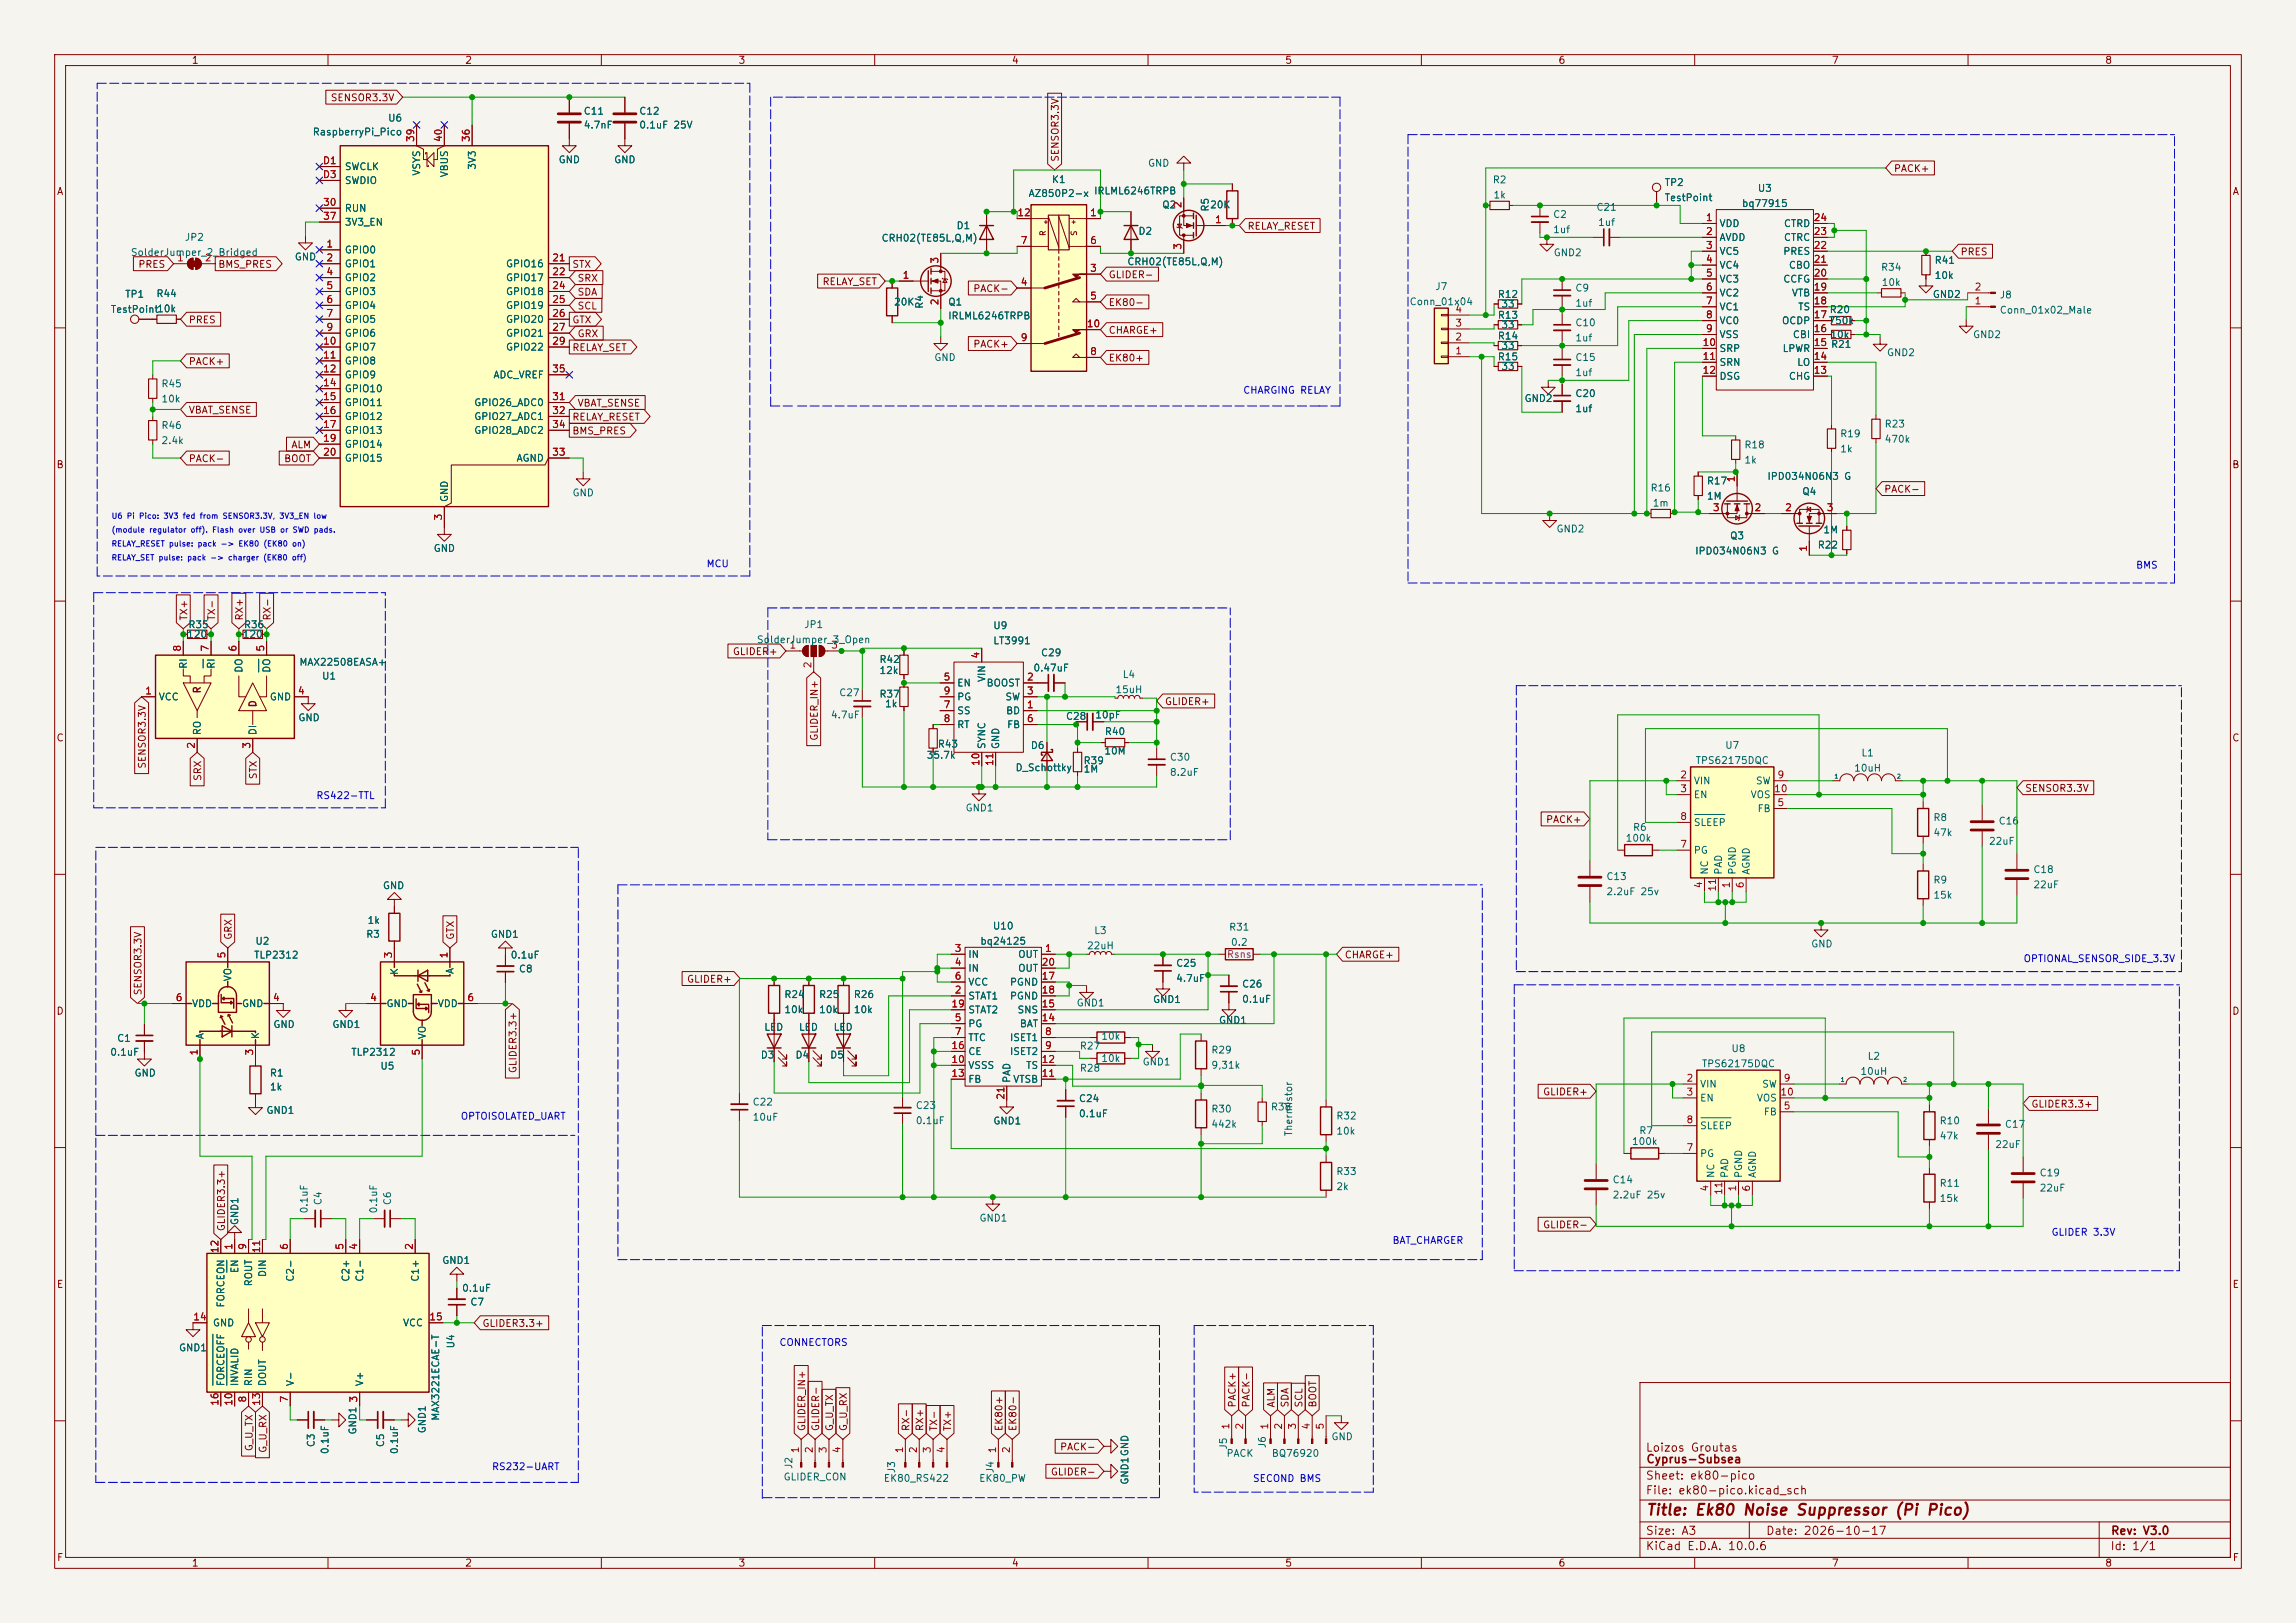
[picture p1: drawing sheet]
<svg xmlns="http://www.w3.org/2000/svg" width="420mm" height="297mm" viewBox="0 0 420 297" stroke-linecap="round" stroke-linejoin="round" font-family="sans-serif">
<defs><g id="words">
<text font-size="2" fill="#840000" x="301" y="277.8">Title: Ek80 Noise Suppressor (Pi Pico)</text>
<g font-size="1.5" fill="#840000">
<text x="300.9" y="266">Loizos Groutas</text>
<text x="301" y="268.1">Cyprus-Subsea</text>
<text x="300.9" y="273.8">File: ek80-pico.kicad_sch</text>
<text x="300.9" y="271.1">Sheet: ek80-pico</text>
<text x="300.9" y="281.2">Size: A3</text>
<text x="322.9" y="281.2">Date: 2026-10-17</text>
<text x="386" y="281.2">Rev: V3.0</text>
<text x="300.9" y="284">KiCad E.D.A. 10.0.6</text>
<text x="385.9" y="284">Id: 1/1</text>
</g>
<g font-size="1.3" fill="#840000">
<text x="35" y="12">1</text>
<text x="85" y="12">2</text>
<text x="135" y="12">3</text>
<text x="185" y="12">4</text>
<text x="235" y="12">5</text>
<text x="285" y="12">6</text>
<text x="335" y="12">7</text>
<text x="385" y="12">8</text>
<text x="60.4" y="18.8">SENSOR3.3V</text>
<text x="194" y="29.7" transform="rotate(-90 194 29.7)">SENSOR3.3V</text>
<text x="10.3" y="36">A</text>
<text x="346.3" y="31.8">PACK+</text>
<text x="408.3" y="36">A</text>
<text x="228.1" y="42.3">RELAY_RESET</text>
<text x="358.5" y="47">PRES</text>
<text x="25.2" y="49.3">PRES</text>
<text x="39.8" y="49.3">BMS_PRES</text>
<text x="104.6" y="49.3">STX</text>
<text x="105.5" y="51.9">SRX</text>
<text x="150.4" y="52.5">RELAY_SET</text>
<text x="177.9" y="53.8">PACK-</text>
<text x="202.7" y="51.2">GLIDER-</text>
<text x="34.4" y="59.5">PRES</text>
<text x="104.6" y="59.5">GTX</text>
<text x="105.5" y="56.9">SCL</text>
<text x="105.5" y="54.4">SDA</text>
<text x="202.7" y="56.3">EK80-</text>
<text x="104.6" y="64.6">RELAY_SET</text>
<text x="105.5" y="62">GRX</text>
<text x="177.9" y="63.9">PACK+</text>
<text x="202.7" y="61.4">CHARGE+</text>
<text x="34.4" y="67.1">PACK+</text>
<text x="202.7" y="66.5">EK80+</text>
<text x="34.4" y="76">VBAT_SENSE</text>
<text x="104.6" y="77.3">RELAY_RESET</text>
<text x="105.5" y="74.7">VBAT_SENSE</text>
<text x="53.2" y="82.3">ALM</text>
<text x="104.6" y="79.8">BMS_PRES</text>
<text x="10.2" y="86">B</text>
<text x="34.4" y="84.9">PACK-</text>
<text x="51.9" y="84.9">BOOT</text>
<text x="408.2" y="86">B</text>
<text x="344.6" y="90.5">PACK-</text>
<text x="34.6" y="113.7" transform="rotate(-90 34.6 113.7)">TX+</text>
<text x="39.7" y="113.7" transform="rotate(-90 39.7 113.7)">TX-</text>
<text x="44.7" y="113.7" transform="rotate(-90 44.7 113.7)">RX+</text>
<text x="49.8" y="113.7" transform="rotate(-90 49.8 113.7)">RX-</text>
<text x="133.9" y="120.2">GLIDER+</text>
<text x="37" y="127" transform="rotate(-90 37 127)">R</text>
<text x="47.2" y="129.5" transform="rotate(-90 47.2 129.5)">D</text>
<text x="213" y="129.3">GLIDER+</text>
<text x="10.2" y="136">C</text>
<text x="149.9" y="135.7" transform="rotate(-90 149.9 135.7)">GLIDER_IN+</text>
<text x="408.2" y="136">C</text>
<text x="27" y="140.8" transform="rotate(-90 27 140.8)">SENSOR3.3V</text>
<text x="37.1" y="143" transform="rotate(-90 37.1 143)">SRX</text>
<text x="47.3" y="142.7" transform="rotate(-90 47.3 142.7)">STX</text>
<text x="370.3" y="145.2">SENSOR3.3V</text>
<text x="282.7" y="150.9">PACK+</text>
<text x="42.7" y="172.1" transform="rotate(-90 42.7 172.1)">GRX</text>
<text x="83.4" y="172.1" transform="rotate(-90 83.4 172.1)">GTX</text>
<text x="245.9" y="175.7">CHARGE+</text>
<text x="10.2" y="186">D</text>
<text x="26.2" y="182.2" transform="rotate(-90 26.2 182.2)">SENSOR3.3V</text>
<text x="125.6" y="180.1">GLIDER+</text>
<text x="408.2" y="186">D</text>
<text x="94.8" y="196.5" transform="rotate(-90 94.8 196.5)">GLIDER3.3+</text>
<text x="282.2" y="200.7">GLIDER+</text>
<text x="371.5" y="203">GLIDER3.3+</text>
<text x="41.4" y="225.4" transform="rotate(-90 41.4 225.4)">GLIDER3.3+</text>
<text x="282.2" y="225.1">GLIDER-</text>
<text x="10.3" y="236">E</text>
<text x="408.3" y="236">E</text>
<text x="88.1" y="243.1">GLIDER3.3+</text>
<text x="226.4" y="257.7" transform="rotate(-90 226.4 257.7)">PACK+</text>
<text x="228.9" y="257.7" transform="rotate(-90 228.9 257.7)">PACK-</text>
<text x="233.5" y="257.7" transform="rotate(-90 233.5 257.7)">ALM</text>
<text x="236" y="257.7" transform="rotate(-90 236 257.7)">SDA</text>
<text x="238.5" y="257.7" transform="rotate(-90 238.5 257.7)">SCL</text>
<text x="241.1" y="257.7" transform="rotate(-90 241.1 257.7)">BOOT</text>
<text x="147.6" y="262" transform="rotate(-90 147.6 262)">GLIDER_IN+</text>
<text x="150.2" y="262" transform="rotate(-90 150.2 262)">GLIDER-</text>
<text x="152.7" y="262" transform="rotate(-90 152.7 262)">G_U_TX</text>
<text x="155.2" y="262" transform="rotate(-90 155.2 262)">G_U_RX</text>
<text x="166.7" y="262" transform="rotate(-90 166.7 262)">RX-</text>
<text x="169.2" y="262" transform="rotate(-90 169.2 262)">RX+</text>
<text x="171.7" y="262" transform="rotate(-90 171.7 262)">TX-</text>
<text x="174.3" y="262" transform="rotate(-90 174.3 262)">TX+</text>
<text x="183.7" y="262" transform="rotate(-90 183.7 262)">EK80+</text>
<text x="186.2" y="262" transform="rotate(-90 186.2 262)">EK80-</text>
<text x="46.5" y="265.7" transform="rotate(-90 46.5 265.7)">G_U_TX</text>
<text x="49.1" y="266" transform="rotate(-90 49.1 266)">G_U_RX</text>
<text x="193.8" y="265.7">PACK-</text>
<text x="192.1" y="270.3">GLIDER-</text>
<text x="10.3" y="286">F</text>
<text x="35" y="287">1</text>
<text x="85" y="287">2</text>
<text x="135" y="287">3</text>
<text x="185" y="287">4</text>
<text x="235" y="287">5</text>
<text x="285" y="287">6</text>
<text x="335" y="287">7</text>
<text x="385" y="287">8</text>
<text x="408.3" y="286">F</text>
</g>
<g font-size="1.3" fill="#006464">
<text x="70.9" y="22.6">U6</text>
<text x="106.7" y="21.3">C11</text>
<text x="106.7" y="23.8">4.7nF</text>
<text x="116.8" y="21.3">C12</text>
<text x="116.8" y="23.8">0.1uF 25V</text>
<text x="57.1" y="25.1">RaspberryPi_Pico</text>
<text x="63" y="31.4">SWCLK</text>
<text x="63" y="34">SWDIO</text>
<text x="77.2" y="32.3" transform="rotate(-90 77.2 32.3)">VSYS</text>
<text x="82.2" y="32.6" transform="rotate(-90 82.2 32.6)">VBUS</text>
<text x="87.3" y="31.2" transform="rotate(-90 87.3 31.2)">3V3</text>
<text x="102.1" y="30.2">GND</text>
<text x="112.2" y="30.2">GND</text>
<text x="192.3" y="33.8">K1</text>
<text x="200" y="35.9">IRLML6246TRPB</text>
<text x="209.9" y="30.8">GND</text>
<text x="273" y="33.9">R2</text>
<text x="304.4" y="34.3">TP2</text>
<text x="321.4" y="35.4">U3</text>
<text x="63" y="39.1">RUN</text>
<text x="63" y="41.6">3V3_EN</text>
<text x="188" y="36.3">AZ850P2-x</text>
<text x="212.5" y="38.4">Q2</text>
<text x="221.2" y="38.4">20K</text>
<text x="221.4" y="38.8" transform="rotate(-90 221.4 38.8)">R5</text>
<text x="273.1" y="36.6">1k</text>
<text x="284" y="40.2">C2</text>
<text x="291.9" y="38.9">C21</text>
<text x="292.2" y="41.6">1uf</text>
<text x="304.4" y="37.1">TestPoint</text>
<text x="314.4" y="41.9">VDD</text>
<text x="318.5" y="38.2">bq77915</text>
<text x="326.2" y="41.9">CTRD</text>
<text x="23.8" y="47.1">SolderJumper_2_Bridged</text>
<text x="33.7" y="44.4">JP2</text>
<text x="53.8" y="48">GND</text>
<text x="63" y="46.7">GPIO0</text>
<text x="161.1" y="44.5">CRH02(TE85L,Q,M)</text>
<text x="174.9" y="42.2">D1</text>
<text x="208.1" y="43.3">D2</text>
<text x="284" y="43">1uf</text>
<text x="284.1" y="47.2">GND2</text>
<text x="314.4" y="44.4">AVDD</text>
<text x="314.4" y="46.9">VC5</text>
<text x="326.1" y="46.9">PRES</text>
<text x="326.2" y="44.4">CTRC</text>
<text x="63" y="49.2">GPIO1</text>
<text x="63" y="51.8">GPIO2</text>
<text x="92.4" y="49.2">GPIO16</text>
<text x="92.4" y="51.8">GPIO17</text>
<text x="206.1" y="48.8">CRH02(TE85L,Q,M)</text>
<text x="262.4" y="53.4">J7</text>
<text x="288.1" y="53.7">C9</text>
<text x="314.4" y="49.5">VC4</text>
<text x="314.4" y="52">VC3</text>
<text x="326.1" y="52">CCFG</text>
<text x="327.1" y="49.5">CBO</text>
<text x="344" y="49.9">R34</text>
<text x="344.1" y="52.6">10k</text>
<text x="353.8" y="48.6">R41</text>
<text x="353.8" y="51.3">10k</text>
<text x="20.2" y="57.6">TestPoint10k</text>
<text x="22.8" y="54.8">TP1</text>
<text x="28.5" y="54.7">R44</text>
<text x="63" y="54.3">GPIO3</text>
<text x="63" y="56.8">GPIO4</text>
<text x="63" y="59.4">GPIO5</text>
<text x="92.4" y="54.3">GPIO18</text>
<text x="92.4" y="56.8">GPIO19</text>
<text x="92.4" y="59.4">GPIO20</text>
<text x="163.4" y="56.2">20K</text>
<text x="169.1" y="56.6" transform="rotate(-90 169.1 56.6)">R4</text>
<text x="173.3" y="56.2">Q1</text>
<text x="173.3" y="58.7">IRLML6246TRPB</text>
<text x="257.7" y="56.2">Conn_01x04</text>
<text x="273.9" y="54.8">R12</text>
<text x="273.9" y="58.6">R13</text>
<text x="274.5" y="56.6">33</text>
<text x="288.1" y="56.4">1uf</text>
<text x="314.4" y="54.6">VC2</text>
<text x="314.4" y="57.1">VC1</text>
<text x="314.4" y="59.6">VC0</text>
<text x="325.8" y="59.6">OCDP</text>
<text x="327.7" y="54.6">VTB</text>
<text x="328.8" y="57.1">TS</text>
<text x="334.3" y="59.6">750k</text>
<text x="334.6" y="57.6">R20</text>
<text x="353.4" y="54.8">GND2</text>
<text x="365.7" y="54.9">J8</text>
<text x="365.7" y="57.7">Conn_01x02_Male</text>
<text x="63" y="61.9">GPIO6</text>
<text x="63" y="64.5">GPIO7</text>
<text x="92.4" y="61.9">GPIO21</text>
<text x="92.4" y="64.5">GPIO22</text>
<text x="273.9" y="62.4">R14</text>
<text x="274.5" y="64.2">33</text>
<text x="274.5" y="60.4">33</text>
<text x="288.1" y="60">C10</text>
<text x="288.1" y="62.8">1uf</text>
<text x="314.4" y="62.2">VSS</text>
<text x="314.4" y="64.7">SRP</text>
<text x="326" y="64.7">LPWR</text>
<text x="327.8" y="62.2">CBI</text>
<text x="334.7" y="62.2">10k</text>
<text x="334.8" y="64">R21</text>
<text x="345.1" y="65.5">GND2</text>
<text x="360.8" y="62.2">GND2</text>
<text x="29.4" y="71.2">R45</text>
<text x="63" y="67">GPIO8</text>
<text x="63" y="69.5">GPIO9</text>
<text x="90.1" y="69.5">ADC_VREF</text>
<text x="170.8" y="66.4">GND</text>
<text x="273.9" y="66.2">R15</text>
<text x="274.5" y="68">33</text>
<text x="288.1" y="66.4">C15</text>
<text x="288.1" y="69.1">1uf</text>
<text x="314.4" y="67.3">SRN</text>
<text x="314.4" y="69.8">DSG</text>
<text x="327.1" y="69.8">CHG</text>
<text x="328.6" y="67.3">LO</text>
<text x="29.4" y="74">10k</text>
<text x="63" y="72.1">GPIO10</text>
<text x="63" y="74.6">GPIO11</text>
<text x="63" y="77.2">GPIO12</text>
<text x="86.6" y="74.6">GPIO26_ADC0</text>
<text x="86.6" y="77.2">GPIO27_ADC1</text>
<text x="278.8" y="73.9">GND2</text>
<text x="288.1" y="73">C20</text>
<text x="288.1" y="75.7">1uf</text>
<text x="29.4" y="78.8">R46</text>
<text x="29.4" y="81.6">2.4k</text>
<text x="63" y="79.7">GPIO13</text>
<text x="63" y="82.2">GPIO14</text>
<text x="86.6" y="79.7">GPIO28_ADC2</text>
<text x="319" y="82.4">R18</text>
<text x="336.5" y="80.3">R19</text>
<text x="336.5" y="83.1">1k</text>
<text x="344.6" y="78.5">R23</text>
<text x="344.6" y="81.3">470k</text>
<text x="63" y="84.8">GPIO15</text>
<text x="94.4" y="84.8">AGND</text>
<text x="312.1" y="89">R17</text>
<text x="319" y="85.1">1k</text>
<text x="323.2" y="88.1">IPD034N06N3 G</text>
<text x="82.2" y="92" transform="rotate(-90 82.2 92)">GND</text>
<text x="104.6" y="91.1">GND</text>
<text x="301.8" y="90.2">R16</text>
<text x="302.2" y="93">1m</text>
<text x="312.1" y="91.7">1M</text>
<text x="329.6" y="90.9">Q4</text>
<text x="79.2" y="101.3">GND</text>
<text x="284.6" y="97.7">GND2</text>
<text x="310" y="101.8">IPD034N06N3 G</text>
<text x="316.4" y="99">Q3</text>
<text x="332.4" y="100.7">R22</text>
<text x="333.4" y="97.9">1M</text>
<text x="34.1" y="117">120</text>
<text x="34.4" y="115.3">R35</text>
<text x="44.3" y="117">120</text>
<text x="44.5" y="115.3">R36</text>
<text x="138.3" y="118">SolderJumper_3_Open</text>
<text x="147" y="115.2">JP1</text>
<text x="181.6" y="115.4">U9</text>
<text x="181.6" y="118.2">LT3991</text>
<text x="34.5" y="122.5" transform="rotate(-90 34.5 122.5)">RI</text>
<text x="39.6" y="122.5" transform="rotate(-90 39.6 122.5)">RI</text>
<text x="44.7" y="123.2" transform="rotate(-90 44.7 123.2)">DO</text>
<text x="49.7" y="123.2" transform="rotate(-90 49.7 123.2)">DO</text>
<text x="54.7" y="122.1">MAX22508EASA+</text>
<text x="58.8" y="124.7">U1</text>
<text x="160.8" y="121.6">R42</text>
<text x="160.8" y="123.6">12k</text>
<text x="175" y="125.9">EN</text>
<text x="180.4" y="125.9">BOOST</text>
<text x="180.5" y="124.9" transform="rotate(-90 180.5 124.9)">VIN</text>
<text x="188.9" y="123.2">0.47uF</text>
<text x="190.3" y="120.4">C29</text>
<text x="205.3" y="124.4">L4</text>
<text x="28.9" y="128.5">VCC</text>
<text x="49.2" y="128.5">GND</text>
<text x="151.9" y="131.8">4.7uF</text>
<text x="153.4" y="127.7">C27</text>
<text x="160.8" y="128">R37</text>
<text x="161.8" y="129.7">1k</text>
<text x="175" y="131">SS</text>
<text x="175" y="128.5">PG</text>
<text x="183.8" y="128.5">SW</text>
<text x="183.9" y="131">BD</text>
<text x="200.2" y="131.8">10pF</text>
<text x="203.9" y="127.2">15uH</text>
<text x="37" y="134.6" transform="rotate(-90 37 134.6)">RO</text>
<text x="47.2" y="134.6" transform="rotate(-90 47.2 134.6)">DI</text>
<text x="54.5" y="132.3">GND</text>
<text x="171.4" y="137.1">R43</text>
<text x="175" y="133.6">RT</text>
<text x="180.5" y="137.2" transform="rotate(-90 180.5 137.2)">SYNC</text>
<text x="183.1" y="137.2" transform="rotate(-90 183.1 137.2)">GND</text>
<text x="184.1" y="133.6">FB</text>
<text x="188.5" y="137.4">D6</text>
<text x="194.9" y="132">C28</text>
<text x="202" y="134.8">R40</text>
<text x="315.5" y="137.3">U7</text>
<text x="169.4" y="139.1">35.7k</text>
<text x="185.7" y="141.4">D_Schottky</text>
<text x="198.1" y="140.2">R39</text>
<text x="198.1" y="141.7">1M</text>
<text x="201.9" y="138.4">10M</text>
<text x="213.9" y="139.5">C30</text>
<text x="213.9" y="142.3">8.2uF</text>
<text x="309.7" y="143.8">VIN</text>
<text x="310.1" y="140.1">TPS62175DQC</text>
<text x="321.1" y="143.8">SW</text>
<text x="339.1" y="141.5">10uH</text>
<text x="340.4" y="138.7">L1</text>
<text x="176.5" y="148.8">GND1</text>
<text x="309.7" y="146.4">EN</text>
<text x="320.1" y="146.4">VOS</text>
<text x="321.4" y="148.9">FB</text>
<text x="297.3" y="154.3">100k</text>
<text x="298.6" y="152.3">R6</text>
<text x="309.7" y="151.5">SLEEP</text>
<text x="353.6" y="150.6">R8</text>
<text x="353.6" y="153.3">47k</text>
<text x="363.7" y="154.9">22uF</text>
<text x="365.5" y="151.2">C16</text>
<text x="293.7" y="161.3">C13</text>
<text x="309.7" y="156.5">PG</text>
<text x="312.7" y="160.2" transform="rotate(-90 312.7 160.2)">NC</text>
<text x="315.3" y="160.2" transform="rotate(-90 315.3 160.2)">PAD</text>
<text x="317.8" y="160.2" transform="rotate(-90 317.8 160.2)">PGND</text>
<text x="320.4" y="160.2" transform="rotate(-90 320.4 160.2)">AGND</text>
<text x="353.6" y="162">R9</text>
<text x="371.8" y="160.1">C18</text>
<text x="69.9" y="163">GND</text>
<text x="293.7" y="164.1">2.2uF 25v</text>
<text x="353.6" y="164.8">15k</text>
<text x="371.8" y="162.9">22uF</text>
<text x="46.6" y="173.2">U2</text>
<text x="66.9" y="171.9">R3</text>
<text x="67.1" y="169.4">1k</text>
<text x="89.7" y="171.9">GND1</text>
<text x="179.2" y="173.2">bq24125</text>
<text x="181.5" y="170.4">U10</text>
<text x="200" y="171.2">L3</text>
<text x="224.7" y="170.6">R31</text>
<text x="225.1" y="173.4">0.2</text>
<text x="331.2" y="173.7">GND</text>
<text x="42.6" y="179.7" transform="rotate(-90 42.6 179.7)">VO</text>
<text x="46.4" y="175.7">TLP2312</text>
<text x="73.1" y="178.5" transform="rotate(-90 73.1 178.5)">K</text>
<text x="83.3" y="178.4" transform="rotate(-90 83.3 178.4)">A</text>
<text x="93.3" y="175.7">0.1uF</text>
<text x="94.8" y="178.3">C8</text>
<text x="177" y="175.6">IN</text>
<text x="177" y="178.1">IN</text>
<text x="186.1" y="175.6">OUT</text>
<text x="186.1" y="178.1">OUT</text>
<text x="198.7" y="174">22uH</text>
<text x="215" y="177.2">C25</text>
<text x="215" y="180">4.7uF</text>
<text x="35" y="184.6">VDD</text>
<text x="44.2" y="184.6">GND</text>
<text x="70.6" y="184.6">GND</text>
<text x="80" y="184.6">VDD</text>
<text x="143.4" y="182.9">R24</text>
<text x="143.4" y="185.7">10k</text>
<text x="149.7" y="182.9">R25</text>
<text x="149.7" y="185.7">10k</text>
<text x="156.1" y="182.9">R26</text>
<text x="156.1" y="185.7">10k</text>
<text x="177" y="183.2">STAT1</text>
<text x="177" y="180.7">VCC</text>
<text x="177" y="185.7">STAT2</text>
<text x="184.6" y="180.7">PGND</text>
<text x="184.6" y="183.2">PGND</text>
<text x="186" y="185.7">SNS</text>
<text x="196.8" y="184.5">GND1</text>
<text x="210.8" y="183.8">GND1</text>
<text x="227.1" y="181">C26</text>
<text x="227.1" y="183.8">0.1uF</text>
<text x="21.3" y="191">C1</text>
<text x="37.5" y="190.3" transform="rotate(-90 37.5 190.3)">A</text>
<text x="47.7" y="190.3" transform="rotate(-90 47.7 190.3)">K</text>
<text x="49.9" y="188.4">GND</text>
<text x="60.7" y="188.4">GND1</text>
<text x="78.2" y="190.3" transform="rotate(-90 78.2 190.3)">VO</text>
<text x="139.7" y="188.9">LED</text>
<text x="146" y="188.9">LED</text>
<text x="152.4" y="188.9">LED</text>
<text x="177" y="188.3">PG</text>
<text x="177" y="190.8">TTC</text>
<text x="184.6" y="190.8">ISET1</text>
<text x="186.4" y="188.3">BAT</text>
<text x="201.3" y="190.6">10k</text>
<text x="222.9" y="187.7">GND1</text>
<text x="20.1" y="193.5">0.1uF</text>
<text x="24.5" y="197.3">GND</text>
<text x="49.3" y="197.3">R1</text>
<text x="64.1" y="193.5">TLP2312</text>
<text x="69.5" y="196">U5</text>
<text x="139" y="194">D3</text>
<text x="145.4" y="194">D4</text>
<text x="151.7" y="194">D5</text>
<text x="177" y="195.9">VSSS</text>
<text x="177" y="193.4">CE</text>
<text x="184.6" y="193.4">ISET2</text>
<text x="187.6" y="195.9">TS</text>
<text x="197.4" y="192.4">R27</text>
<text x="197.4" y="196.4">R28</text>
<text x="201.3" y="194.6">10k</text>
<text x="208.9" y="195.3">GND1</text>
<text x="221.5" y="193.1">R29</text>
<text x="221.5" y="195.9">9,31k</text>
<text x="311.2" y="195.6">TPS62175DQC</text>
<text x="316.6" y="192.8">U8</text>
<text x="340.2" y="197">10uH</text>
<text x="341.5" y="194.2">L2</text>
<text x="49.3" y="199.8">1k</text>
<text x="137.6" y="202.6">C22</text>
<text x="167.4" y="203.2">C23</text>
<text x="177" y="198.4">FB</text>
<text x="185.1" y="198.3" transform="rotate(-90 185.1 198.3)">PAD</text>
<text x="185.2" y="198.4">VTSB</text>
<text x="197.3" y="202">C24</text>
<text x="221.5" y="203.9">R30</text>
<text x="232.4" y="203.5">R38</text>
<text x="310.9" y="199.3">VIN</text>
<text x="310.9" y="201.9">EN</text>
<text x="321.3" y="201.9">VOS</text>
<text x="322.2" y="199.3">SW</text>
<text x="48.6" y="204.1">GND1</text>
<text x="137.6" y="205.4">10uF</text>
<text x="167.4" y="206">0.1uF</text>
<text x="181.6" y="206.1">GND1</text>
<text x="197.3" y="204.8">0.1uF</text>
<text x="221.5" y="206.7">442k</text>
<text x="236.7" y="208" transform="rotate(-90 236.7 208)">Thermistor</text>
<text x="244.3" y="205.2">R32</text>
<text x="244.3" y="207.9">10k</text>
<text x="298.4" y="209.8">100k</text>
<text x="299.8" y="207.8">R7</text>
<text x="310.9" y="207">SLEEP</text>
<text x="322.5" y="204.4">FB</text>
<text x="354.7" y="206">R10</text>
<text x="354.7" y="208.8">47k</text>
<text x="366.6" y="206.7">C17</text>
<text x="244.3" y="215.3">R33</text>
<text x="310.9" y="212">PG</text>
<text x="313.9" y="215.7" transform="rotate(-90 313.9 215.7)">NC</text>
<text x="316.4" y="215.7" transform="rotate(-90 316.4 215.7)">PAD</text>
<text x="319" y="215.7" transform="rotate(-90 319 215.7)">PGND</text>
<text x="321.5" y="215.7" transform="rotate(-90 321.5 215.7)">AGND</text>
<text x="364.9" y="210.4">22uF</text>
<text x="373" y="215.6">C19</text>
<text x="59.1" y="220.6" transform="rotate(-90 59.1 220.6)">C4</text>
<text x="71.8" y="220.6" transform="rotate(-90 71.8 220.6)">C6</text>
<text x="244.3" y="218.1">2k</text>
<text x="294.9" y="216.8">C14</text>
<text x="294.9" y="219.6">2.2uF 25v</text>
<text x="354.7" y="217.5">R11</text>
<text x="354.7" y="220.3">15k</text>
<text x="373" y="218.3">22uF</text>
<text x="43.9" y="224.3" transform="rotate(-90 43.9 224.3)">GND1</text>
<text x="56.6" y="222.2" transform="rotate(-90 56.6 222.2)">0.1uF</text>
<text x="69.3" y="222.2" transform="rotate(-90 69.3 222.2)">0.1uF</text>
<text x="179.1" y="223.8">GND1</text>
<text x="43.9" y="233.1" transform="rotate(-90 43.9 233.1)">EN</text>
<text x="49" y="233.8" transform="rotate(-90 49 233.8)">DIN</text>
<text x="80.8" y="231.6">GND1</text>
<text x="41.3" y="239.4" transform="rotate(-90 41.3 239.4)">FORCEON</text>
<text x="46.4" y="235.5" transform="rotate(-90 46.4 235.5)">ROUT</text>
<text x="54" y="234.7" transform="rotate(-90 54 234.7)">C2-</text>
<text x="64.2" y="234.7" transform="rotate(-90 64.2 234.7)">C2+</text>
<text x="66.7" y="234.7" transform="rotate(-90 66.7 234.7)">C1-</text>
<text x="76.9" y="234.7" transform="rotate(-90 76.9 234.7)">C1+</text>
<text x="84.4" y="236.7">0.1uF</text>
<text x="85.9" y="239.2">C7</text>
<text x="38.8" y="243">GND</text>
<text x="73.6" y="243">VCC</text>
<text x="32.6" y="247.6">GND1</text>
<text x="83.4" y="246.9" transform="rotate(-90 83.4 246.9)">U4</text>
<text x="41.3" y="253.8" transform="rotate(-90 41.3 253.8)">FORCEOFF</text>
<text x="43.9" y="253.8" transform="rotate(-90 43.9 253.8)">INVALID</text>
<text x="46.4" y="253.8" transform="rotate(-90 46.4 253.8)">RIN</text>
<text x="49" y="253.8" transform="rotate(-90 49 253.8)">DOUT</text>
<text x="54" y="253.8" transform="rotate(-90 54 253.8)">V-</text>
<text x="66.7" y="253.8" transform="rotate(-90 66.7 253.8)">V+</text>
<text x="65.5" y="262.6" transform="rotate(-90 65.5 262.6)">GND1</text>
<text x="78.2" y="262.4" transform="rotate(-90 78.2 262.4)">GND1</text>
<text x="80.6" y="260.1" transform="rotate(-90 80.6 260.1)">MAX3221ECAE-T</text>
<text x="243.4" y="263.9">GND</text>
<text x="57.9" y="264.9" transform="rotate(-90 57.9 264.9)">C3</text>
<text x="60.4" y="266.2" transform="rotate(-90 60.4 266.2)">0.1uF</text>
<text x="70.6" y="264.9" transform="rotate(-90 70.6 264.9)">C5</text>
<text x="73.1" y="266.2" transform="rotate(-90 73.1 266.2)">0.1uF</text>
<text x="145.2" y="268.9" transform="rotate(-90 145.2 268.9)">J2</text>
<text x="164" y="269.7" transform="rotate(-90 164 269.7)">J3</text>
<text x="182.1" y="269.7" transform="rotate(-90 182.1 269.7)">J4</text>
<text x="224.2" y="266.9">PACK</text>
<text x="224.7" y="265.4" transform="rotate(-90 224.7 265.4)">J5</text>
<text x="231.8" y="265.1" transform="rotate(-90 231.8 265.1)">J6</text>
<text x="232.5" y="266.9">BQ76920</text>
<text x="143.2" y="271.2">GLIDER_CON</text>
<text x="161.6" y="271.5">EK80_RS422</text>
<text x="179" y="271.5">EK80_PW</text>
<text x="206.7" y="271.8" transform="rotate(-90 206.7 271.8)">GND1GND</text>
</g>
<g font-size="1.3" fill="#a90000">
<text x="76.1" y="26.1" transform="rotate(-90 76.1 26.1)">39</text>
<text x="81.1" y="26.1" transform="rotate(-90 81.1 26.1)">40</text>
<text x="86.2" y="26.1" transform="rotate(-90 86.2 26.1)">36</text>
<text x="59" y="30.3">D1</text>
<text x="59" y="32.9">D3</text>
<text x="59" y="38">30</text>
<text x="59" y="40.5">37</text>
<text x="186" y="39.9">12</text>
<text x="199.3" y="39.9">1</text>
<text x="216.4" y="38.2" transform="rotate(-90 216.4 38.2)">2</text>
<text x="222.2" y="41.1">1</text>
<text x="311.9" y="40.8">1</text>
<text x="331.7" y="40.8">24</text>
<text x="59.6" y="45.6">1</text>
<text x="186.6" y="45">7</text>
<text x="199.3" y="45">6</text>
<text x="216.4" y="45.8" transform="rotate(-90 216.4 45.8)">3</text>
<text x="311.9" y="43.3">2</text>
<text x="311.9" y="45.8">3</text>
<text x="331.7" y="45.8">22</text>
<text x="331.7" y="43.3">23</text>
<text x="32.3" y="48.1">1</text>
<text x="37.4" y="48.1">2</text>
<text x="59.6" y="48.1">2</text>
<text x="59.6" y="50.7">4</text>
<text x="59.6" y="53.2">5</text>
<text x="100.9" y="48.1">21</text>
<text x="100.9" y="50.7">22</text>
<text x="100.9" y="53.2">24</text>
<text x="165" y="51.3">1</text>
<text x="172" y="48.4" transform="rotate(-90 172 48.4)">3</text>
<text x="186.6" y="52.6">4</text>
<text x="199.3" y="50">3</text>
<text x="311.9" y="48.4">4</text>
<text x="311.9" y="50.9">5</text>
<text x="311.9" y="53.5">6</text>
<text x="331.7" y="53.5">19</text>
<text x="331.7" y="50.9">20</text>
<text x="331.7" y="48.4">21</text>
<text x="361.1" y="53.5">2</text>
<text x="59.6" y="55.7">6</text>
<text x="59.6" y="58.3">7</text>
<text x="100.9" y="55.7">25</text>
<text x="100.9" y="58.3">26</text>
<text x="172" y="56" transform="rotate(-90 172 56)">2</text>
<text x="199.3" y="55.1">5</text>
<text x="266.1" y="57.5">4</text>
<text x="311.9" y="56">7</text>
<text x="311.9" y="58.5">8</text>
<text x="331.7" y="58.5">17</text>
<text x="331.7" y="56">18</text>
<text x="361.1" y="56">1</text>
<text x="59" y="63.4">10</text>
<text x="59" y="65.9">11</text>
<text x="59.6" y="60.8">9</text>
<text x="100.9" y="60.8">27</text>
<text x="100.9" y="63.4">29</text>
<text x="186.6" y="62.7">9</text>
<text x="198.7" y="60.2">10</text>
<text x="199.3" y="65.3">8</text>
<text x="266.1" y="65.1">1</text>
<text x="266.1" y="62.6">2</text>
<text x="266.1" y="60.1">3</text>
<text x="311.3" y="63.6">10</text>
<text x="311.9" y="61.1">9</text>
<text x="331.7" y="63.6">15</text>
<text x="331.7" y="61.1">16</text>
<text x="59" y="68.4">12</text>
<text x="59" y="71">14</text>
<text x="100.9" y="68.4">35</text>
<text x="311.3" y="66.2">11</text>
<text x="311.3" y="68.7">12</text>
<text x="331.7" y="68.7">13</text>
<text x="331.7" y="66.2">14</text>
<text x="59" y="73.5">15</text>
<text x="59" y="76.1">16</text>
<text x="100.9" y="73.5">31</text>
<text x="100.9" y="76.1">32</text>
<text x="59" y="78.6">17</text>
<text x="59" y="81.1">19</text>
<text x="59" y="83.7">20</text>
<text x="100.9" y="83.7">33</text>
<text x="100.9" y="78.6">34</text>
<text x="317.6" y="88.4" transform="rotate(-90 317.6 88.4)">1</text>
<text x="81.1" y="95.3" transform="rotate(-90 81.1 95.3)">3</text>
<text x="313.2" y="93.8">3</text>
<text x="320.8" y="93.8">2</text>
<text x="326.4" y="93.8">2</text>
<text x="334" y="93.8">3</text>
<text x="330.8" y="101.1" transform="rotate(-90 330.8 101.1)">1</text>
<text x="33.4" y="119.3" transform="rotate(-90 33.4 119.3)">8</text>
<text x="38.5" y="119.3" transform="rotate(-90 38.5 119.3)">7</text>
<text x="43.6" y="119.3" transform="rotate(-90 43.6 119.3)">6</text>
<text x="48.6" y="119.3" transform="rotate(-90 48.6 119.3)">5</text>
<text x="144.3" y="119">1</text>
<text x="151.9" y="119">3</text>
<text x="148.7" y="122.4" transform="rotate(-90 148.7 122.4)">2</text>
<text x="172.5" y="124.8">5</text>
<text x="179.4" y="120.6" transform="rotate(-90 179.4 120.6)">4</text>
<text x="187.7" y="124.8">2</text>
<text x="26.4" y="127.4">1</text>
<text x="54.4" y="127.4">4</text>
<text x="172.5" y="129.9">7</text>
<text x="172.5" y="127.4">9</text>
<text x="187.7" y="129.9">1</text>
<text x="187.7" y="127.4">3</text>
<text x="35.9" y="137.1" transform="rotate(-90 35.9 137.1)">2</text>
<text x="46.1" y="137.1" transform="rotate(-90 46.1 137.1)">3</text>
<text x="172.5" y="132.5">8</text>
<text x="187.7" y="132.5">6</text>
<text x="179.4" y="140.3" transform="rotate(-90 179.4 140.3)">10</text>
<text x="182" y="140.3" transform="rotate(-90 182 140.3)">11</text>
<text x="307.2" y="142.7">2</text>
<text x="325" y="142.7">9</text>
<text x="307.2" y="145.3">3</text>
<text x="324.4" y="145.3">10</text>
<text x="325" y="147.8">5</text>
<text x="307.2" y="155.4">7</text>
<text x="307.2" y="150.4">8</text>
<text x="311.6" y="162.7" transform="rotate(-90 311.6 162.7)">4</text>
<text x="314.2" y="163.3" transform="rotate(-90 314.2 163.3)">11</text>
<text x="316.7" y="162.7" transform="rotate(-90 316.7 162.7)">1</text>
<text x="319.3" y="162.7" transform="rotate(-90 319.3 162.7)">6</text>
<text x="41.5" y="175.5" transform="rotate(-90 41.5 175.5)">5</text>
<text x="72" y="175.5" transform="rotate(-90 72 175.5)">3</text>
<text x="82.2" y="175.5" transform="rotate(-90 82.2 175.5)">1</text>
<text x="174.5" y="174.5">3</text>
<text x="174.5" y="177">4</text>
<text x="174.5" y="179.6">6</text>
<text x="190.4" y="179.6">17</text>
<text x="190.4" y="177">20</text>
<text x="191" y="174.5">1</text>
<text x="32" y="183.5">6</text>
<text x="49.8" y="183.5">4</text>
<text x="67.6" y="183.5">4</text>
<text x="85.4" y="183.5">6</text>
<text x="173.9" y="184.7">19</text>
<text x="174.5" y="182.1">2</text>
<text x="190.4" y="184.7">15</text>
<text x="190.4" y="182.1">18</text>
<text x="174.5" y="187.2">5</text>
<text x="174.5" y="189.7">7</text>
<text x="190.4" y="187.2">14</text>
<text x="191" y="189.7">8</text>
<text x="36.4" y="193.3" transform="rotate(-90 36.4 193.3)">1</text>
<text x="46.6" y="193.3" transform="rotate(-90 46.6 193.3)">3</text>
<text x="77.1" y="193.3" transform="rotate(-90 77.1 193.3)">5</text>
<text x="173.9" y="194.8">10</text>
<text x="173.9" y="197.4">13</text>
<text x="173.9" y="192.3">16</text>
<text x="190.4" y="197.4">11</text>
<text x="190.4" y="194.8">12</text>
<text x="191" y="192.3">9</text>
<text x="184" y="201.4" transform="rotate(-90 184 201.4)">21</text>
<text x="308.4" y="198.2">2</text>
<text x="308.4" y="200.8">3</text>
<text x="325.6" y="200.8">10</text>
<text x="326.2" y="203.3">5</text>
<text x="326.2" y="198.2">9</text>
<text x="308.4" y="205.9">8</text>
<text x="308.4" y="210.9">7</text>
<text x="312.8" y="218.2" transform="rotate(-90 312.8 218.2)">4</text>
<text x="315.3" y="218.8" transform="rotate(-90 315.3 218.8)">11</text>
<text x="317.9" y="218.2" transform="rotate(-90 317.9 218.2)">1</text>
<text x="320.4" y="218.2" transform="rotate(-90 320.4 218.2)">6</text>
<text x="40.3" y="229.4" transform="rotate(-90 40.3 229.4)">12</text>
<text x="42.8" y="228.8" transform="rotate(-90 42.8 228.8)">1</text>
<text x="45.3" y="228.8" transform="rotate(-90 45.3 228.8)">9</text>
<text x="47.9" y="229.4" transform="rotate(-90 47.9 229.4)">11</text>
<text x="53" y="228.8" transform="rotate(-90 53 228.8)">6</text>
<text x="63.1" y="228.8" transform="rotate(-90 63.1 228.8)">5</text>
<text x="65.7" y="228.8" transform="rotate(-90 65.7 228.8)">4</text>
<text x="75.8" y="228.8" transform="rotate(-90 75.8 228.8)">2</text>
<text x="35.2" y="241.9">14</text>
<text x="78.4" y="241.9">15</text>
<text x="40.3" y="257.4" transform="rotate(-90 40.3 257.4)">16</text>
<text x="42.8" y="257.4" transform="rotate(-90 42.8 257.4)">10</text>
<text x="45.3" y="256.8" transform="rotate(-90 45.3 256.8)">8</text>
<text x="47.9" y="257.4" transform="rotate(-90 47.9 257.4)">13</text>
<text x="53" y="256.8" transform="rotate(-90 53 256.8)">7</text>
<text x="65.7" y="256.8" transform="rotate(-90 65.7 256.8)">3</text>
<text x="225.2" y="261.7" transform="rotate(-90 225.2 261.7)">1</text>
<text x="227.7" y="261.7" transform="rotate(-90 227.7 261.7)">2</text>
<text x="232.3" y="261.7" transform="rotate(-90 232.3 261.7)">1</text>
<text x="234.8" y="261.7" transform="rotate(-90 234.8 261.7)">2</text>
<text x="237.4" y="261.7" transform="rotate(-90 237.4 261.7)">3</text>
<text x="239.9" y="261.7" transform="rotate(-90 239.9 261.7)">4</text>
<text x="242.4" y="261.7" transform="rotate(-90 242.4 261.7)">5</text>
<text x="146.4" y="266" transform="rotate(-90 146.4 266)">1</text>
<text x="149" y="266" transform="rotate(-90 149 266)">2</text>
<text x="151.5" y="266" transform="rotate(-90 151.5 266)">3</text>
<text x="154" y="266" transform="rotate(-90 154 266)">4</text>
<text x="165.5" y="266" transform="rotate(-90 165.5 266)">1</text>
<text x="168" y="266" transform="rotate(-90 168 266)">2</text>
<text x="170.6" y="266" transform="rotate(-90 170.6 266)">3</text>
<text x="173.1" y="266" transform="rotate(-90 173.1 266)">4</text>
<text x="182.5" y="266" transform="rotate(-90 182.5 266)">1</text>
<text x="185" y="266" transform="rotate(-90 185 266)">2</text>
</g>
<g font-size="1.3" fill="#0000c2">
<text x="227.3" y="72.4">CHARGING RELAY</text>
<text x="129.1" y="104.1">MCU</text>
<text x="390.6" y="104.4">BMS</text>
<text x="57.8" y="146.5">RS422-TTL</text>
<text x="370.1" y="176.4">OPTIONAL_SENSOR_SIDE_3.3V</text>
<text x="84.2" y="205.2">OPTOISOLATED_UART</text>
<text x="254.6" y="227.9">BAT_CHARGER</text>
<text x="375.2" y="226.4">GLIDER 3.3V</text>
<text x="142.5" y="246.6">CONNECTORS</text>
<text x="89.9" y="269.3">RS232-UART</text>
<text x="229.1" y="271.5">SECOND BMS</text>
</g>
<text font-size="1.3" fill="#840084" x="224.3" y="175.6">Rsns</text>
<g font-size="1" fill="#840000">
<text x="191.5" y="43.3" transform="rotate(-90 191.5 43.3)">R</text>
<text x="197.2" y="43.3" transform="rotate(-90 197.2 43.3)">S</text>
</g>
<g font-size="1" fill="#0000c2">
<text x="20.3" y="95.2">U6 Pi Pico: 3V3 fed from SENSOR3.3V, 3V3_EN low</text>
<text x="20.3" y="97.7">(module regulator off). Flash over USB or SWD pads.</text>
<text x="20.3" y="100.3">RELAY_RESET pulse: pack -&gt; EK80 (EK80 on)</text>
<text x="20.3" y="102.8">RELAY_SET pulse: pack -&gt; charger (EK80 off)</text>
</g>
<g font-size=".8" fill="#840000">
<text x="191.8" y="41.2" transform="rotate(-90 191.8 41.2)">+</text>
<text x="196.9" y="41.2" transform="rotate(-90 196.9 41.2)">+</text>
</g>
<g font-size=".8" fill="#006464">
<text x="335.5" y="142.6">1</text>
<text x="346.9" y="142.6">2</text>
<text x="336.6" y="198.1">1</text>
<text x="348" y="198.1">2</text>
</g>
</g></defs>
<path d="M0 0h420v297h-420z" fill="#f5f4ef" stroke="#f5f4ef" stroke-width=".18"/>
<g fill="none" stroke="#840000" stroke-width=".18">
<path d="M10 10h400v277h-400zM12 12h396v273h-396zM60 10v2M110 10v2M160 10v2M210 10v2M260 10v2M310 10v2M360 10v2M271.8 37.6h.7M276.1 37.6h.8M313.9 38.4h17.8v33h-17.8z"/>
<path d="M273.3 55.6h.8M277.6 55.6h.8M311.4 40.9h2.5M311.4 43.4h2.5M311.4 46h2.5M311.4 48.5h2.5M311.4 51.1h2.5M311.4 53.6h2.5M311.4 56.1h2.5M311.4 58.7h2.5M331.7 40.9h2.6M331.7 43.4h2.6"/>
<path d="M331.7 46h2.6M331.7 48.5h2.6M331.7 51.1h2.6M331.7 53.6h2.6M331.7 56.1h2.6M331.7 58.7h2.6M10 60h2M273.3 63.2h.8M273.3 67.1h.8M277.6 63.2h.8M277.6 67.1h.8M311.4 61.2h2.5"/>
<path d="M311.4 63.8h2.5M311.4 66.3h2.5M311.4 68.8h2.5M331.7 61.2h2.6M331.7 63.8h2.6M331.7 66.3h2.6M331.7 68.8h2.6M408 60h2M310.6 86.4v.7M310.6 90.7v.7M10 110h2M408 110h2"/>
<path d="M10 160h2M290.8 157.5v2.8M295.9 155.6h1.3M302.3 155.6h1.2M408 160h2M290.8 162.3v2.8M10 210h2M292 213v2.8M292 217.8v2.8M408 210h2M300 253h108v32h-108zM10 260h2"/>
<path d="M300 278.5h108M300 274.5h108M300 268.5h108M320 278.5v3M384 278.5v6.5M408 260h2M60 285v2M110 285v2M160 285v2M210 285v2M260 285v2M300 281.5h108"/>
<path d="M310 285v2M360 285v2"/>
</g>
<path d="M272.5 36.8h3.6v1.6h-3.6zM274.1 54.9h3.5v1.5h-3.5zM274.1 62.5h3.5v1.5h-3.5zM274.1 66.3h3.5v1.5h-3.5zM309.9 87.1h1.5v3.6h-1.5z" fill="none" stroke="#840000" stroke-width=".2"/>
<path d="M288.8 160.5h4.1M288.8 162.1h4.1M289.9 216h4.1M289.9 217.6h4.1" fill="none" stroke="#840000" stroke-width=".51"/>
<path d="M297.2 154.6h5.1v2h-5.1z" fill="none" stroke="#840000" stroke-width=".25"/>
<path d="M262.4 56.4h2.5v10.1h-2.5z" fill="#ffffc2"/>
<g fill="none" stroke="#840000" stroke-width=".25">
<path d="M218.3 39v1M218.8 39.4v3.8M224.4 34.9h2v5.1h-2zM162.2 52.7h2v5.1h-2zM169.8 49.5v3.8M170.3 49.1v1.1M170.3 50.9v1M170.3 52.7v1M218.3 40.8v1M218.3 42.5v1.1M262.4 56.4h2.5v10.1h-2.5zM315.5 92.2h1"/>
<path d="M315.8 91.7h3.9M317.2 92.2h1.1M319 92.2h1M298.3 210.1h5.1v2h-5.1z"/>
<circle cx="171.2" cy="51.4" r="2.79"/>
<circle cx="217.4" cy="41.3" r="2.79"/>
<circle cx="317.8" cy="93.1" r="2.79"/>
</g>
<g fill="none" stroke="#840000" stroke-width=".18">
<path d="M216.5 36.2v5.1h1.8M216.5 29.8h1.3l-1.3-1.2-1.2 1.2h1.2v1.3M218.3 39.5h-2.5v3.6h2.5M225.4 33.7v1.2M163.2 51.4v1.3M163.2 57.8v1.3M164.5 51.4h5.3M170.3 49.7h2.5v3.5h-2.5M170.3 51.4h1.8v5.1M172.1 46.4v3.3M172.3 50.9l.2 .2h.7l.2 .1M172.8 51.1l.4 .6h-.7z"/>
<path d="M215.3 41.5l.1 .2h.8l.1 .1M215.4 41h.8l-.4 .7zM216.5 43.1v3.3M218.8 41.3h5.4M225.4 40v1.3M263.7 57.5h1.2v.3h-1.2zM264.9 57.7h3.8M273.3 59.4h.8M277.6 59.4h.8M334.3 58.7h.7M338.6 58.7h.7M343.4 53.6h.8"/>
<path d="M347.7 53.6h.8M352.3 50.3v2h1.3l-1.3 1.3-1.3-1.3h1.3M352.3 46v.7M172.1 61.6v1.3h1.3l-1.3 1.2-1.3-1.2h1.3M263.7 65.2h1.2v.2h-1.2zM263.7 62.6h1.2v.3h-1.2zM263.7 60.1h1.2v.2h-1.2zM264.9 65.3h3.8M264.9 62.7h3.8M264.9 60.2h3.8M317.5 79.8v.7M334.3 61.2h.7"/>
<path d="M335 77.7v.8M338.6 61.2h.7M343.2 75.9v.8M343.9 61.7v1.3h1.3l-1.3 1.3-1.3-1.3h1.3M316 92.2v2.5h3.5v-2.5M317.5 94.4l.6 .3-.6 .4zM317.5 84.1v.7M317.8 92.2v1.8h-5.1M317.8 86.4v5.3M318.3 94.2l-.2 .2v.7l-.1 .2M319.5 94h3.3M335 82v.8"/>
<path d="M337.8 96.3v.7M343.2 80.3v.7M337.8 100.6v.7M335.3 142.9h1.2a1.27 1.27 0 0 1 1.3-1.3 1.27 1.27 0 0 1 1.3 1.3 1.27 1.27 0 0 1 1.3-1.3 1.27 1.27 0 0 1 1.2 1.3 1.27 1.27 0 0 1 1.3-1.3 1.27 1.27 0 0 1 1.3 1.3 1.27 1.27 0 0 1 1.2-1.3 1.27 1.27 0 0 1 1.3 1.3h1.3M368.9 156.2v2.8M333.1 168.9v1.3h1.3l-1.3 1.3-1.2-1.3h1.2M368.9 161v2.8M336.4 198.4h1.3a1.27 1.27 0 0 1 1.3-1.3 1.27 1.27 0 0 1 1.2 1.3 1.27 1.27 0 0 1 1.3-1.3 1.27 1.27 0 0 1 1.3 1.3 1.27 1.27 0 0 1 1.2-1.3 1.27 1.27 0 0 1 1.3 1.3 1.27 1.27 0 0 1 1.3-1.3 1.27 1.27 0 0 1 1.3 1.3h1.2M297.1 211.1h1.2M303.4 211.1h1.3"/>
</g>
<path d="M274.1 58.7h3.5v1.5h-3.5zM335 57.9h3.6v1.5h-3.6zM344.2 52.8h3.5v1.6h-3.5zM351.5 46.7h1.6v3.6h-1.6zM334.3 78.5h1.5v3.5h-1.5zM335 60.5h3.6v1.5h-3.6zM342.4 76.7h1.5v3.6h-1.5zM316.7 80.5h1.6v3.6h-1.6zM337.1 97h1.5v3.6h-1.5z" fill="none" stroke="#840000" stroke-width=".2"/>
<g fill="#840000" stroke="#840000" stroke-width=".18">
<path d="M170.6 51.4l1-.3v.7z"/>
<path d="M317.8 92.5l.3 1h-.7z"/>
<path d="M217 40.9l1.1 .4-1.1 .4z"/>
<circle cx="172.1" cy="49.7" r=".25"/>
<circle cx="172.1" cy="53.2" r=".25"/>
<circle cx="319.5" cy="94" r=".25"/>
<circle cx="316" cy="94" r=".25"/>
<circle cx="216.5" cy="43.1" r=".25"/>
<circle cx="216.5" cy="39.5" r=".25"/>
</g>
<path d="M366.9 159.3h4.1M366.9 160.8h4.1" fill="none" stroke="#840000" stroke-width=".51"/>
<path d="M188.6 37.5h10.2v30.4h-10.2z" fill="#ffffc2"/>
<g fill="#840000" stroke="#840000" stroke-width=".18">
<path d="M196.2 50.2h2.6h-1.3l-.7 .6z"/>
<path d="M196.2 60.3h2.6h-1.3l-.7 .7z"/>
<path d="M330.6 94.5h.7l-.3 1z"/>
<path d="M364.1 56h.9v.3h-.9z"/>
<path d="M364.1 53.5h.9v.2h-.9z"/>
<circle cx="329.2" cy="94" r=".25"/>
<circle cx="332.7" cy="94" r=".25"/>
</g>
<g fill="none" stroke="#840000" stroke-width=".18">
<path d="M180.5 38.7v7.7M191.8 39.6l1.9 5.6M193.7 39.6l1.9 5.7M206.9 38.7v7.7M186.1 40h5.7M186.1 45.1h5.7M186.1 52.7h5M195.6 40h5.7M195.6 45.1h5.7M197.5 55.2l-.7-.6-.6 .6h5.1M198.8 50.2h2.5M359.7 58.4v1.3h1.2l-1.2 1.3-1.3-1.3h1.3"/>
<path d="M359.9 56.1h4.2M359.9 53.6h4.2M186.1 62.9h5M197.5 65.4l-.7-.6-.6 .6h5.1M198.8 60.3h2.5M301.2 94h.8M305.6 94h.7M325.9 94h3.3M329.2 95.8v-2.6h3.5v2.6M330.6 93.2l.6-.4v.8zM330.7 92.7l-.1 .1v.8l-.1 .1M331 96.3v5.3"/>
<path d="M336 94h-5v1.8"/>
</g>
<g fill="none" stroke="#840000" stroke-width=".25">
<path d="M188.6 37.5h10.2v30.4h-10.2zM179.2 41.3h2.5M180.5 41.3l1.2 2.5h-2.5zM205.6 41.3h2.6M206.9 41.3l1.3 2.5h-2.6zM328.7 95.8h1M329.1 96.3h3.8M330.5 95.8h1M332.2 95.8h1"/>
<circle cx="331" cy="94.9" r="2.79"/>
</g>
<g fill="none" stroke="#840000" stroke-width=".2">
<path d="M191.8 39.4h3.8v6.3h-3.8zM193.7 39.4v7M193.7 47v.6M193.7 48.3v.6M193.7 49.5v.7M193.7 50.8v.6M193.7 52.1v.6M193.7 53.3v.7M193.7 54.6v.6M193.7 55.9v.6M193.7 57.2v.6M193.7 58.4v.7"/>
<path d="M193.7 59.7v.6M193.7 61v.6M302 93.2h3.6v1.5h-3.6z"/>
</g>
<path d="M197.5 50.8l-6.4 1.9M197.5 61l-6.4 1.9" fill="none" stroke="#840000" stroke-width=".51"/>
<path d="M309.2 140.3h15.3v20.4h-15.3z" fill="#ffffc2"/>
<g fill="none" stroke="#840000" stroke-width=".25">
<path d="M191.5 137.7l1 1.5h-2zM192.3 137.2h.2v.5h-2v.5h.3M309.2 140.3h15.3v20.4h-15.3zM224.2 173.6h5v2h-5zM45.7 195.1h2.1v5.1h-2.1zM140.3 189.2h2.6l-1.3 2.6zM140.3 191.8h2.6M140.6 180.3h2v5.1h-2zM146.7 189.2h2.5l-1.2 2.6zM146.7 191.8h2.5M146.9 180.3h2.1v5.1h-2.1zM153 189.2h2.6l-1.3 2.6z"/>
<path d="M153 191.8h2.6M153.3 180.3h2v5.1h-2zM200.7 188.8h5v2.1h-5zM200.7 192.7h5v2h-5zM218.7 190.5h2v5.1h-2zM218.7 201.3h2v5.1h-2zM241.6 212.7h2v5.1h-2zM241.6 202.6h2v5h-2z"/>
</g>
<g fill="none" stroke="#840000" stroke-width=".18">
<path d="M281.7 37.6v2M303 35.1v2.5M31.7 48.3h2.6M34.6 47.5l.7-.3v2.1a1.02 1.02 0 0 1-.9-.7 1.02 1.02 0 0 1 .2-1.1zM35.8 47.2a1.02 1.02 0 0 1 1 1.1 1.02 1.02 0 0 1-1 1zM36.8 48.3h2.6M55.9 43.2v1.3h1.2l-1.2 1.2-1.3-1.2h1.3M281.7 40.6v2.1M283 43.4v1.3h1.2l-1.2 1.3-1.3-1.3h1.3M285.7 51.1v2M285.7 54.1v2M285.7 57.4v2"/>
<path d="M291.3 43.4h2.1M294.4 43.4h2M27.9 76.2v.8M283.2 69.6v1.3h1.3l-1.3 1.2-1.3-1.2h1.3M285.7 60.5v2M285.7 63.8v2M285.7 66.8v2M285.7 70.4v2M285.7 73.4v2M27.9 80.5v.8M283.5 94v1.3h1.2l-1.2 1.2-1.3-1.2h1.3M143.8 119.1h3"/>
<path d="M147.1 118.4l.7-.3v2a1.01 1.01 0 0 1-.9-.6 1.01 1.01 0 0 1 .2-1.1zM149.9 118.1a1.02 1.02 0 0 1 1 1 1.02 1.02 0 0 1-1 1zM150.9 119.1h3M165.4 119.1v.8M179.6 118.6v2.6M56.4 127.5v1.3h1.3l-1.3 1.2-1.3-1.2h1.3M148.8 120.1v2.8M157.7 126.2v2.1M157.7 129.3v2M165.4 123.4v.8M165.4 125v.7M165.4 129.3v.7"/>
<path d="M170.7 132.6v.8M170.7 136.9v.8M172 130h2.5M172 125h2.5M172 127.5h2.5M172 132.6h2.5M174.5 121.2h12.7v16.5h-12.7zM179.6 137.7v2.5M182.1 137.7v2.5M187.2 130h2.5M187.2 125h4.6M187.2 127.5h2.5"/>
<path d="M187.2 132.6h2.5M191.5 135.9v5.1M192.8 125h2M196.8 132.1h2.1M197.1 136.9v.8M199.9 132.1h2M201.4 135.9h.8M204 127.8h.5l.1-.4 .4-.1 .3 .1 .2 .4 .1-.4 .4-.1 .4 .1 .1 .4 .1-.4 .4-.1 .4 .1 .1 .4 .2-.4 .3-.1 .4 .1 .1 .4h.5M205.7 135.9h.8M211.6 136.9v2M211.6 140v2M179.1 144v1.3h1.2l-1.2 1.3-1.3-1.3h1.3"/>
<path d="M197.1 141.2v.8M306.7 142.9h2.5M306.7 145.4h2.5M306.7 155.6h2.5M306.7 150.5h2.5M324.5 142.9h2.5M324.5 145.4h2.5M324.5 148h2.5M141.6 179.1v1.2M148 179.1v1.2M154.3 179.1v1.2M174 174.6h2.5"/>
<path d="M174 177.2h2.5M174 179.7h2.5M176.5 173.4h14v25.4h-14zM190.5 174.6h2.5M190.5 177.2h2.5M190.5 179.7h2.5M198.8 174.6h.5l.1-.3 .4-.2 .3 .2 .2 .3 .1-.3 .4-.2 .3 .2 .2 .3 .1-.3 .4-.2 .4 .2 .1 .3 .2-.3 .3-.2 .4 .2 .1 .3h.5M212.7 177.7v3.3h1.3l-1.3 1.2-1.2-1.2h1.2M212.7 174.6v2.1M222.9 174.6h1.3M224.8 178.4v2.1M229.2 174.6h1.3"/>
<path d="M311.8 160.7v2.5M314.3 160.7v2.5M316.9 160.7v2.5M319.4 160.7v2.5M46.7 193.8v1.3M141.6 185.4v8.9M142.4 193.5l1.5 1.6v-.8v.8h-.8M142.4 192.3l1.5 1.5v-.8v.8h-.8M148 185.4v8.9M148.7 193.5l1.5 1.6v-.8v.8h-.7M148.7 192.3l1.5 1.5v-.8v.8h-.7M154.3 185.4v8.9"/>
<path d="M155.1 193.5l1.5 1.6v-.8v.8h-.8M155.1 192.3l1.5 1.5v-.8v.8h-.8M174 189.9h2.5M174 182.2h2.5M174 187.3h2.5M174 192.4h2.5M174 194.9h2.5M174 197.5h2.5M174 184.8h2.5M184.1 198.8v3.8h1.3l-1.3 1.2-1.2-1.2h1.2M190.5 189.9h2.5M190.5 182.2h2.5"/>
<path d="M190.5 187.3h2.5M190.5 192.4h2.5M190.5 194.9h2.5M190.5 197.5h2.5M190.5 184.8h2.5M194.9 199.4v2M198.8 180.3v1.3h1.2l-1.2 1.3-1.3-1.3h1.3M199.4 189.9h1.3M199.4 193.7h1.3M205.7 189.9h1.3M205.7 193.7h1.3M210.8 191.1v1.3h1.3l-1.3 1.3-1.3-1.3h1.3"/>
<path d="M219.7 189.2v1.3M219.7 195.6v1.3M224.8 181.5v3.3h1.3l-1.3 1.3-1.3-1.3h1.3M46.7 200.2v1.2M135.3 200v2.1M135.3 203.1v2M165.1 200.7v2M165.1 203.7v2M181.6 219.1v1.2h1.3l-1.3 1.3-1.3-1.3h1.3M194.9 202.4v2.1M219.7 200v1.3M219.7 206.4v1.2"/>
<path d="M230.9 200.9v.8M230.9 205.2v.8M242.6 201.3v1.3M242.6 207.6v1.3M242.6 211.5v1.2M242.6 217.8v1.3M42.9 225.6h1.3l-1.3-1.3-1.2 1.3h1.2v1.2M225.3 259.1v4.2M227.8 259.1v4.2M232.4 259.1v4.2M234.9 259.1v4.2M237.5 259.1v4.2"/>
<path d="M240 259.1v4.2M242.6 259.1v4.2M245.4 259.1v1.2h1.2l-1.2 1.3-1.3-1.3h1.3M146.6 263.4v4.2M149.1 263.4v4.2M151.6 263.4v4.2M154.2 263.4v4.2M165.6 263.4v4.2M168.1 263.4v4.2M170.7 263.4v4.2M173.2 263.4v4.2M182.6 263.4v4.2"/>
<path d="M185.2 263.4v4.2M201.9 269.2h1.3v-1.2l1.3 1.2-1.3 1.3v-1.3M201.9 264.7h1.3v-1.3l1.3 1.3-1.3 1.2v-1.2"/>
<circle cx="303" cy="34.3" r=".76"/>
</g>
<path d="M310 149h5.5" fill="none" stroke="#006464" stroke-width=".18"/>
<g fill="none" stroke="#840000" stroke-width=".3">
<path d="M280.2 39.6h3M284.2 59.4h3.1M284.2 53.1h3.1M293.4 41.9v3.1M284.2 65.8h3.1M284.2 72.4h3.1M156.2 128.3h3.1M191.8 123.4v3.1M198.9 130.6v3M210.1 138.9h3M211.2 177.7h3M223.3 181.5h3"/>
<path d="M133.7 203.1h3.1M163.6 203.7h3M193.4 202.4h3.1"/>
</g>
<g fill="none" stroke="#840000" stroke-width=".33">
<path d="M280.2 40.6h3M284.2 54.1h3.1M294.4 41.9v3.1M284.2 66.8h3.1M284.2 60.5h3.1M284.2 73.4h3.1M156.2 129.3h3.1M192.8 123.4v3.1M199.9 130.6v3M210.1 140h3M211.2 176.7h3M223.3 180.5h3"/>
<path d="M133.7 202.1h3.1M163.6 202.7h3M193.4 201.4h3.1"/>
</g>
<path d="M27.2 77h1.5v3.5h-1.5zM164.6 119.9h1.5v3.5h-1.5zM164.6 125.7h1.5v3.6h-1.5zM169.9 133.4h1.5v3.5h-1.5zM196.3 137.7h1.6v3.5h-1.6zM202.2 135.1h3.5v1.6h-3.5zM230.1 201.7h1.5v3.5h-1.5z" fill="none" stroke="#840000" stroke-width=".2"/>
<g fill="#840000" stroke="#840000" stroke-width=".18">
<path d="M225.2 263.3h.2v.9h-.2z"/>
<path d="M227.7 263.3h.3v.9h-.3z"/>
<path d="M232.3 263.3h.2v.9h-.2z"/>
<path d="M234.8 263.3h.3v.9h-.3z"/>
<path d="M237.4 263.3h.2v.9h-.2z"/>
<path d="M239.9 263.3h.3v.9h-.3z"/>
<path d="M242.4 263.3h.3v.9h-.3z"/>
<path d="M147.1 118.4l.7-.3v2a1.01 1.01 0 0 1-.9-.6 1.01 1.01 0 0 1 .2-1.1z"/>
<path d="M148.3 118.1h1.1v2h-1.1z"/>
<path d="M149.9 118.1a1.02 1.02 0 0 1 1 1 1.02 1.02 0 0 1-1 1z"/>
<path d="M165.5 267.6h.2v.9h-.2z"/>
<path d="M168 267.6h.3v.9h-.3z"/>
<path d="M170.6 267.6h.2v.9h-.2z"/>
<path d="M173.1 267.6h.3v.9h-.3z"/>
<path d="M146.4 267.6h.3v.9h-.3z"/>
<path d="M149 267.6h.2v.9h-.2z"/>
<path d="M151.5 267.6h.3v.9h-.3z"/>
<path d="M154.1 267.6h.2v.9h-.2z"/>
<path d="M182.5 267.6h.3v.9h-.3z"/>
<path d="M185 267.6h.3v.9h-.3z"/>
<path d="M35.1 47.8h1v1h-1z"/>
<path d="M34.6 47.5l.7-.3v2.1a1.02 1.02 0 0 1-.9-.7 1.02 1.02 0 0 1 .2-1.1z"/>
<path d="M35.8 47.2a1.02 1.02 0 0 1 1 1.1 1.02 1.02 0 0 1-1 1z"/>
</g>
<path d="M37.8 229.4h40.7v25.4h-40.7z" fill="#ffffc2"/>
<path d="M37.8 229.4h40.7v25.4h-40.7z" fill="none" stroke="#840000" stroke-width=".25"/>
<g fill="none" stroke="#840000" stroke-width=".18">
<path d="M40.4 226.8v2.6M42.9 226.8v2.6M45.5 239.5v2.6M45.5 226.8v2.6M48 239.5v2.6M48 226.8v2.6M53.1 226.8v2.6M63.2 226.8v2.6M65.8 226.8v2.6M75.9 226.8v2.6M35.3 242.1h2.5M40.4 254.8v2.5"/>
<path d="M42.9 254.8v2.5M45.5 242.1l1.2 2.5h-2.5zM45.5 245.6v1.3M45.5 254.8v2.5M46.7 242.1h2.6l-1.3 2.5zM48 245.6v1.5M48 254.8v2.5M53.1 254.8v2.5M54.4 259.8h2M57.4 259.8h2M60.7 259.8h1.3v-1.2l1.2 1.2-1.2 1.3v-1.3M65.8 254.8v2.5"/>
<path d="M73.4 259.8h1.3v-1.2l1.2 1.2-1.2 1.3v-1.3M78.5 242.1h2.5"/>
<circle cx="45.5" cy="245.1" r=".51"/>
<circle cx="48" cy="245.1" r=".51"/>
</g>
<path d="M41.5 230.6v2.2M38.9 244.2v9.3M41.5 246.8v6.7" fill="none" stroke="#006464" stroke-width=".18"/>
<path d="M56.4 258.3v3.1" fill="none" stroke="#840000" stroke-width=".3"/>
<path d="M57.4 258.3v3.1" fill="none" stroke="#840000" stroke-width=".33"/>
<path d="M28.4 119.9h25.4v15.2h-25.4z" fill="#ffffc2"/>
<path d="M28.4 119.9h25.4v15.2h-25.4z" fill="none" stroke="#840000" stroke-width=".25"/>
<g fill="none" stroke="#840000" stroke-width=".18">
<path d="M81.3 96.5v1.3h1.2l-1.2 1.3-1.3-1.3h1.3M33.5 117.3v2.6M33.5 116.1h.8M37.8 116.1h.8M38.6 117.3v2.6M43.7 117.3v2.6M43.7 116.1h.7M48 116.1h.8M48.8 117.3v2.6M25.9 127.5h2.5M33.5 125h5.1l-2.5 5zM33.5 122.4v1.3h1.3v1.3"/>
<path d="M36.1 130v1.3M36.1 135.1v2.6M38.6 122.4v1.3h-1.3v1.3M43.7 123.7v3.8h1.3M46.2 125l2.6 5h-5.1zM46.2 130v2.6M46.2 135.1v2.6M48.8 123.7v3.8h-1.3M53.8 127.5h2.6M26.4 192.5v1.3h1.3l-1.3 1.3-1.3-1.3h1.3M55.6 223h2.1M58.7 223h2"/>
<path d="M68.3 223h2.1M71.4 223h2M67.1 259.8h2M70.1 259.8h2"/>
</g>
<path d="M37.2 120.6v1.6M47.3 120.6v2.4" fill="none" stroke="#006464" stroke-width=".18"/>
<path d="M34.3 115.3h3.5v1.5h-3.5zM44.4 115.3h3.6v1.5h-3.6z" fill="none" stroke="#840000" stroke-width=".2"/>
<path d="M58.7 221.5v3M71.4 221.5v3M69.1 258.3v3.1" fill="none" stroke="#840000" stroke-width=".3"/>
<path d="M57.7 221.5v3M70.4 221.5v3M70.1 258.3v3.1" fill="none" stroke="#840000" stroke-width=".33"/>
<path d="M34 176h15.3v15.3h-15.3z" fill="#ffffc2"/>
<g fill="none" stroke="#840000" stroke-width=".25">
<path d="M34 176h15.3v15.3h-15.3zM41.7 179.6v1a1.57 1.57 0 0 0-1.7 1.7M41.7 176v1M34 183.6h1.1M36.6 189v-.3h10.1v.3M36.6 190.2v1.1M38.9 183.6h1.1M40.4 185.9l.7 1.6M40.4 185.9l-.1 .3M40.4 185.9l.3 .1M40.5 182v1.5h2l-.3-.3v.5l.3-.2M40.6 187.7l1.8 1-1.8 1z"/>
<path d="M40.7 182.7h2v1.8M41 182.5v.5l-.3-.3zM41.6 180.5a1.67 1.67 0 0 1 1.7 1.7v3.1h-3.3v-3.1M41.8 185.7l.7 1.5M41.8 185.7l-.1 .3M41.8 185.7l.3 .1M42.4 187.7v2M43.3 183.6h.9M46.7 190.2v1.1M48.3 183.6h1"/>
</g>
<path d="M41.7 173.5v2.5M92.5 173.5h1.2l-1.2-1.3-1.3 1.3h1.3v3.3M92.5 177.8v2M26.4 187.5v2M26.4 190.5v2M31.5 183.6h2.5M36.6 191.3v2.5M46.7 191.3v2.5M49.3 183.6h2.5M46.7 201.4v1.3h1.3l-1.3 1.3-1.2-1.3h1.2" fill="none" stroke="#840000" stroke-width=".18"/>
<path d="M90.9 177.8h3.1M24.9 189.5h3" fill="none" stroke="#840000" stroke-width=".3"/>
<path d="M90.9 176.8h3.1M24.9 190.5h3" fill="none" stroke="#840000" stroke-width=".33"/>
<path d="M310.4 195.8h15.2v20.4h-15.2z" fill="#ffffc2"/>
<path d="M71.1 167.1h2.1v5.1h-2.1zM310.4 195.8h15.2v20.4h-15.2zM351.9 214.9h2v5.1h-2zM351.9 203.5h2v5h-2z" fill="none" stroke="#840000" stroke-width=".25"/>
<g fill="none" stroke="#840000" stroke-width=".18">
<path d="M72.1 164.6h1.3l-1.3-1.3-1.2 1.3h1.2v2.5M72.1 172.2v1.3M51.8 183.6v1.3h1.3l-1.3 1.3-1.3-1.3h1.3M63.2 183.6v1.3h1.3l-1.3 1.3-1.2-1.3h1.2M307.8 198.4h2.6M325.6 198.4h2.6M307.8 200.9h2.6M307.8 211.1h2.6M307.8 206h2.6M312.9 216.2v2.5M315.5 216.2v2.5M318 216.2v2.5"/>
<path d="M320.5 216.2v2.5M325.6 200.9h2.6M325.6 203.5h2.6M352.9 202.2v1.3M352.9 208.5v1.3M352.9 213.6v1.3M352.9 220v1.2M363.7 202.8v2.8M363.7 207.6v2.8M370.1 211.7v2.8M370.1 216.5v2.8"/>
</g>
<path d="M311.1 204.5h5.6" fill="none" stroke="#006464" stroke-width=".18"/>
<path d="M361.7 205.9h4.1M361.7 207.4h4.1M368 214.8h4.1M368 216.3h4.1" fill="none" stroke="#840000" stroke-width=".51"/>
<path d="M69.6 176h15.2v15.3h-15.2z" fill="#ffffc2"/>
<g fill="none" stroke="#840000" stroke-width=".25">
<path d="M350.8 148h2v5h-2zM69.6 176h15.2v15.3h-15.2zM72.1 178.3v.3h10.2v-.3M72.1 176v1M76.5 178.6l1.7-1.1v2.1zM76.5 177.5v2.1M77.7 179.8l.8 1.6M82.3 176v1M69.6 183.6h1M74.7 183.6h.9M75.6 185.1a1.67 1.67 0 0 0 1.7 1.6M75.6 185.1v-3.1h3.3v3.1"/>
<path d="M76.1 182.8v1.8h2.1M76.3 180.1l.8 1.5M76.4 183.8l.2-.3v.5l-.2-.2h2v1.5M76.7 181.5l.4 .1M77.2 181.3l-.1 .3M77.2 186.7v1M77.2 190.2v1.1M77.9 184.3l.3 .3-.3 .2zM78.1 181.3l.4 .1M78.6 181.1l-.1 .3M78.9 183.6h1.1M78.9 185a1.57 1.57 0 0 1-1.7 1.7"/>
<path d="M83.8 183.6h1"/>
</g>
<g fill="none" stroke="#840000" stroke-width=".18">
<path d="M104.1 17.8v2.8M104.1 22.6v2.8M114.3 25.4v1.3h1.3l-1.3 1.2-1.3-1.2h1.3M25.4 58.4h2.5M351.8 146.7v1.3M351.8 153v1.3M72.1 173.5v2.5M82.3 173.5v2.5M67.1 183.6h2.5M77.2 191.3v2.5M84.8 183.6h2.6"/>
<circle cx="24.6" cy="58.4" r=".76"/>
</g>
<path d="M102.1 20.8h4.1M102.1 22.4h4.1" fill="none" stroke="#840000" stroke-width=".51"/>
<path d="M62.2 26.7h38.1v66h-38.1z" fill="#ffffc2"/>
<path d="M62.2 26.7h38.1v66h-38.1zM350.8 159.4h2v5.1h-2z" fill="none" stroke="#840000" stroke-width=".25"/>
<g fill="none" stroke="#840000" stroke-width=".18">
<path d="M59.6 16.5h12.9l1.2 1.3-1.2 1.3h-12.9zM104.1 17.8v2.8M114.3 17.8v2.8M191.6 17.1h2.6v12.9l-1.3 1.1-1.3-1.1zM58.4 38.1h3.8M58.4 30.5h3.8M58.4 33h3.8M76.2 22.9v3.8l1.3 .6v1.9h.6M77.9 28.2v-.3h.2v2.6h.3v-.3M78.1 29.2l1.3-1.3v2.6zM81.3 22.9v3.8l-1.3 .6v1.9h-.6M86.4 22.9v3.8"/>
<path d="M104.1 22.6v4.1h1.3l-1.3 1.2-1.2-1.2h1.2M114.3 22.6v2.8M180.5 38.7v2.6M206.9 38.7v2.6M216.5 36.2v2.5M225.4 33.7v1.2M303 35.1v2.5M346 29.5h7.8v2.5h-7.8l-1.1-1.3zM24.4 47h6.2l1.1 1.3-1.1 1.2h-6.2zM25.4 58.4h3.3M32.3 58.4h.7M34.1 57.1h6.3v2.6h-6.3l-1.1-1.3z"/>
<path d="M39.4 47h11.1l1.1 1.3-1.1 1.2h-11.1zM58.4 45.7h3.8M58.4 48.3h3.8M58.4 50.8h3.8M58.4 53.3h3.8M58.4 55.9h3.8M58.4 58.4h3.8M58.4 40.6h3.8M100.3 48.3h3.8M100.3 50.8h3.8M100.3 53.3h3.8M100.3 55.9h3.8"/>
<path d="M100.3 58.4h3.8M104.1 47h4.8l1.1 1.3-1.1 1.2h-4.8zM104.1 57.1h4.8l1.1 1.3-1.1 1.3h-4.8zM105.3 59.7h5v2.5h-5l-1.2-1.2zM105.3 54.6h4.8v2.6h-4.8l-1.2-1.3zM105.3 49.5h5v2.6h-5l-1.2-1.3zM105.3 52.1h4.9v2.5h-4.9l-1.2-1.3zM149.6 50.2h11.2l1.1 1.2-1.1 1.3h-11.2zM163.2 51.4v1.3M163.2 57.8v1.3M164.5 51.4h2.5M172.1 46.4v2.5"/>
<path d="M172.1 54v2.5M177.1 51.4h7.8l1.2 1.3-1.2 1.3h-7.8zM180.5 43.8v2.6M186.1 40h2.5M186.1 52.7h2.5M186.1 45.1h2.5M198.8 40h2.5M198.8 50.2h2.5M198.8 55.2h2.5M198.8 45.1h2.5M202.4 48.9h9.5v2.5h-9.5l-1.1-1.2zM202.4 59.1h10.3v2.5h-10.3l-1.1-1.3z"/>
<path d="M202.4 54h7.8v2.5h-7.8l-1.1-1.3zM206.9 43.8v2.6M216.5 43.8v2.6M221.6 41.3h2.6M225.4 40v1.3M227.8 40h13.7v2.5h-13.7l-1.1-1.2zM273.3 59.4h.8M273.3 55.6h.8M277.6 59.4h.8M277.6 55.6h.8M311.4 58.7h2.5M311.4 40.9h2.5"/>
<path d="M311.4 43.4h2.5M311.4 46h2.5M311.4 48.5h2.5M311.4 51.1h2.5M311.4 53.6h2.5M311.4 56.1h2.5M331.7 58.7h3.3M331.7 40.9h2.6M331.7 43.4h2.6M331.7 46h2.6M331.7 48.5h2.6M331.7 51.1h2.6"/>
<path d="M331.7 53.6h2.6M331.7 56.1h2.6M338.6 58.7h.7M352.3 46v.7M352.3 50.3v.8M358.2 44.7h6.3v2.5h-6.3l-1.1-1.2zM27.9 68.6v.7M27.9 72.9v.8M34.1 64.8h7.8v2.5h-7.8l-1.1-1.3zM34.1 73.7h12.8v2.5h-12.8l-1.1-1.3zM58.4 61h3.8M58.4 63.5h3.8"/>
<path d="M58.4 66h3.8M58.4 68.6h3.8M58.4 71.1h3.8M58.4 73.7h3.8M58.4 76.2h3.8M58.4 78.7h3.8M100.3 61h3.8M100.3 63.5h3.8M100.3 68.6h3.8M100.3 73.7h3.8M100.3 76.2h3.8M100.3 78.7h3.8"/>
<path d="M104.1 77.5h11.2l1.1 1.2-1.1 1.3h-11.2zM104.1 62.2h11.3l1.1 1.3-1.1 1.3h-11.3zM104.1 74.9h13.7l1.1 1.3-1.1 1.3h-13.7zM105.3 72.4h12.7v2.5h-12.7l-1.2-1.2zM177.1 61.6h7.8l1.2 1.3-1.2 1.2h-7.8zM186.1 62.9h2.5M198.8 65.4h2.5M198.8 60.3h2.5M202.4 64.1h7.8v2.6h-7.8l-1.1-1.3zM273.3 67.1h.8M273.3 63.2h.8M277.6 67.1h.8"/>
<path d="M277.6 63.2h.8M285.7 70.4v2M285.7 73.4v2M311.4 61.2h2.5M311.4 63.8h2.5M311.4 66.3h2.5M311.4 68.8h2.5M331.7 61.2h3.3M331.7 63.8h2.6M331.7 66.3h2.6M331.7 68.8h2.6M338.6 61.2h.7"/>
<path d="M34.1 82.5h7.8v2.6h-7.8l-1.1-1.3zM51.1 82.5h6.2l1.1 1.3-1.1 1.3h-6.2zM52.4 80h4.9l1.1 1.3-1.1 1.3h-4.9zM58.4 81.3h3.8M58.4 83.8h3.8M104.1 83.8h-3.8l-.6 1.3h-17.2v7l-1.2 .6v3.8M106.7 86.4v1.2h1.2l-1.2 1.3-1.3-1.3h1.3M310.6 86.4v.7M310.6 90.7v.7M312.7 94h2.5M317.8 86.4v2.5M320.3 94h2.5"/>
<path d="M325.9 94h2.5M331 99.1v2.5M333.5 94h2.5M337.8 96.3v.7M344.3 88.1h7.8v2.6h-7.8l-1.1-1.3zM32.3 108.9h2.5v5.1l-1.3 1.1-1.2-1.1zM33.5 116.1h.8M33.5 117.3v2.6M37.3 108.9h2.6v5.1l-1.3 1.1-1.3-1.1zM37.8 116.1h.8M38.6 117.3v2.6M42.4 108.6h2.6v5.4l-1.3 1.1-1.3-1.1z"/>
<path d="M43.7 116.1h.7M43.7 117.3v2.6M47.5 108.6h2.5v5.4l-1.2 1.1-1.3-1.1zM48 116.1h.8M48.8 117.3v2.6M133.2 117.9h9.5l1.1 1.2-1.1 1.3h-9.5zM165.4 119.1v.8M179.6 118.6v2.6M337.8 100.6v.7M24.6 128.6l1.3-1.1 1.3 1.1v13h-2.6zM25.9 127.5h2.5M34.8 138.8l1.3-1.1 1.2 1.1v5h-2.5z"/>
<path d="M36.1 135.1v2.6M45 138.8l1.2-1.1 1.3 1.1v4.7h-2.5zM46.2 135.1v2.6M53.8 127.5h2.6M147.6 124l1.2-1.1 1.3 1.1v12.4h-2.5zM165.4 123.4v.8M165.4 125v.7M165.4 129.3v.7M170.7 132.6v.8M170.7 136.9v.8M172 130h2.5M172 125h2.5"/>
<path d="M172 127.5h2.5M172 132.6h2.5M179.6 137.7v2.5M182.1 137.7v2.5M187.2 130h2.5M187.2 125h4.6M187.2 127.5h2.5M187.2 132.6h2.5M191.5 135.9v1.8M191.5 139.2v1.8M192.8 125h2M196.8 132.1h2.1"/>
<path d="M197.1 136.9v.8M199.9 132.1h2M201.4 135.9h.8M205.7 135.9h.8M212.7 127h9.5v2.5h-9.5l-1.1-1.2zM197.1 141.2v.8M281.9 148.6h7.8l1.1 1.3-1.1 1.2h-7.8zM351.8 158.1v1.3M362.6 147.3v2.8M362.6 152.1v2.8M370 142.9h13v2.5h-13l-1.1-1.3zM23.9 169.6h2.5v12.9l-1.3 1.1-1.2-1.1z"/>
<path d="M40.4 167.3h2.5v5.1l-1.2 1.1-1.3-1.1zM41.7 173.5v2.5M72.1 165.9v1.2M72.1 172.2v3.8M81 167.6h2.6v4.8l-1.3 1.1-1.3-1.1zM82.3 173.5v2.5M92.5 174.8v2M92.5 177.8v2M124.8 177.8h9.5l1.1 1.3-1.1 1.2h-9.5zM141.6 179.1v1.2M148 179.1v1.2M154.3 179.1v1.2"/>
<path d="M174 174.6h2.5M174 177.2h2.5M174 179.7h2.5M190.5 174.6h2.5M190.5 177.2h2.5M190.5 179.7h2.5M212.7 174.6v2.1M212.7 177.7v2M224.8 178.4v2.1M245.6 173.4h10.3v2.5h-10.3l-1.1-1.3zM351.8 164.5v1.2M26.4 187.5v2"/>
<path d="M26.4 190.5v2M31.5 183.6h2.5M36.6 191.3v2.5M46.7 191.3v3.8M49.3 183.6h2.5M67.1 183.6h2.5M77.2 191.3v2.5M84.8 183.6h2.6M92.5 184.8l1.2-1.2 1.3 1.2v12.5h-2.5zM141.6 185.4v3.8M141.6 191.8v2.5M148 185.4v3.8"/>
<path d="M148 191.8v2.5M154.3 185.4v3.8M154.3 191.8v2.5M174 182.2h2.5M174 187.3h2.5M174 189.9h2.5M174 192.4h2.5M174 194.9h2.5M174 197.5h2.5M174 184.8h2.5M184.1 198.8v2.5M190.5 182.2h2.5"/>
<path d="M190.5 187.3h2.5M190.5 189.9h2.5M190.5 192.4h2.5M190.5 194.9h2.5M190.5 197.5h2.5M190.5 184.8h2.5M194.9 199.4v2M224.8 181.5v2M281.4 198.4h9.5l1.1 1.3-1.1 1.3h-9.5zM39.1 213.2h2.6v12.5l-1.3 1.1-1.3-1.1zM46.7 200.2v1.2M194.9 202.4v2.1"/>
<path d="M371.2 200.7h12.5v2.5h-12.5l-1.1-1.3zM40.4 226.8v2.6M42.9 226.8v2.6M45.5 226.8v2.6M48 226.8v2.6M53.1 226.8v2.6M63.2 226.8v2.6M65.8 226.8v2.6M75.9 226.8v2.6M83.6 233.2h1.2l-1.2-1.3-1.3 1.3h1.3v1.2M83.6 235.7v2M83.6 238.8v2"/>
<path d="M281.4 222.8h9.5l1.1 1.2-1.1 1.3h-9.5zM37.8 242.1h-2.5v1.2h1.3l-1.3 1.3-1.3-1.3h1.3M40.4 254.8v2.5M42.9 254.8v2.5M44.2 258.4l1.3-1.1 1.2 1.1v8.1h-2.5zM45.5 254.8v2.5M46.7 258.4l1.3-1.1 1.3 1.1v8.4h-2.6zM48 254.8v2.5M53.1 254.8v2.5M54.4 259.8h2M57.4 259.8h2M65.8 254.8v2.5"/>
<path d="M67.1 259.8h2M70.1 259.8h2M78.5 242.1h2.5M87.9 240.8h12.5v2.5h-12.5l-1.2-1.2zM145.3 249.9h2.5v12.4l-1.2 1.1-1.3-1.1zM147.8 252.8h2.6v9.5l-1.3 1.1-1.3-1.1zM150.4 254.2h2.5v8.1l-1.3 1.1-1.2-1.1zM152.9 253.9h2.5v8.4l-1.2 1.1-1.3-1.1zM164.3 256.9h2.6v5.4l-1.3 1.1-1.3-1.1zM166.9 256.9h2.5v5.4l-1.3 1.1-1.2-1.1zM169.4 257.2h2.6v5.1l-1.3 1.1-1.3-1.1zM172 257.2h2.5v5.1l-1.3 1.1-1.2-1.1z"/>
<path d="M181.4 254.5h2.5v7.8l-1.3 1.1-1.2-1.1zM183.9 254.5h2.5v7.8l-1.2 1.1-1.3-1.1zM224 250.2h2.6v7.8l-1.3 1.1-1.3-1.1zM226.6 250.2h2.5v7.8l-1.3 1.1-1.2-1.1zM231.1 253.1h2.6v4.9l-1.3 1.1-1.3-1.1zM233.7 253.1h2.5v4.9l-1.3 1.1-1.2-1.1zM236.2 253.1h2.6v4.9l-1.3 1.1-1.3-1.1zM238.8 251.7h2.5v6.3l-1.3 1.1-1.2-1.1zM191.3 268h9.5l1.1 1.2-1.1 1.3h-9.5zM193 263.4h7.8l1.1 1.3-1.1 1.2h-7.8z"/>
</g>
<path d="M82 238.8h3.1" fill="none" stroke="#840000" stroke-width=".3"/>
<path d="M82 237.7h3.1" fill="none" stroke="#840000" stroke-width=".33"/>
<path d="M112.3 20.8h4M112.3 22.4h4M360.6 150.4h4M360.6 151.9h4" fill="none" stroke="#840000" stroke-width=".51"/>
<path d="M28.7 57.7h3.6v1.5h-3.6zM27.2 69.3h1.5v3.6h-1.5z" fill="none" stroke="#840000" stroke-width=".2"/>
<g fill="none" stroke="#0000c2" stroke-width=".18" stroke-dasharray="1.7 .6">
<path d="M17.8 15.2h119.4M137.2 15.2v90.2M141 17.8v56.5M145.4 17.8h95.9M145.4 17.8h-4.4M241.3 17.8h3.8M245.1 17.8v56.5M257.6 24.6v82.1M257.6 24.6h140.2M141 74.3h4.4M241.3 74.3h-95.9M245.1 74.3h-3.8"/>
<path d="M17.1 108.5v39.3M17.1 108.5h53.4M17.8 105.4v-90.2M137.2 105.4h-119.4M140.5 111.3h84.5M140.5 111.3v42.4M257.6 106.7h140.2M397.8 106.7v-82.1M277.4 125.5h121.6M277.4 125.5v52.3M17.1 147.8h53.4M17.5 155.1h88.3"/>
<path d="M17.5 155.7v115.6M70.5 147.8v-39.3M140.5 153.7h84.5M225 153.7v-42.4M113 161.9v68.6M113 161.9h158.1M277.4 177.8h121.6M399 177.8v-52.3M277 180.2v52.3M277 180.2h121.7M17.5 207.8h87.7M113 230.5h158.1"/>
<path d="M271.1 230.5v-68.6M277 232.5h121.7M398.7 232.5v-52.3M139.4 242.8v31.5M139.4 242.6h72.7M212.1 242.6v31.5M218.4 242.6v30.4M218.4 242.6h32.8M251.2 242.6v30.4M17.5 271.3h88.3M105.8 271.3v-116.2M212.1 274.1h-72.7"/>
<path d="M251.2 273h-32.8"/>
</g>
<g fill="none" stroke="#009600" stroke-width=".18">
<path d="M73.7 17.8h40.6M86.4 17.8v5.1M180.3 38.7h5.8v1.3M185.4 38.7v-7.6h15.9v8.9M201.3 38.7h5.6M216.5 33.7h8.9M216.5 31.1v5.1M276.9 37.6h30.4v3.3h4.1M344.9 30.7h-73.1v27M58.4 40.6h-2.5v2.6M161.9 51.4h2.6M163.2 59.1h8.9"/>
<path d="M172.1 56.5v5.1M186.1 45.1v1.3h-14M201.3 45.1v1.3h15.2M224.2 41.3h2.5M273.3 55.6v2.1h-4.6M273.3 59.4v.8h-4.6M281.7 42.7v.7h9.6M285.7 56.1v1.3M296.4 43.4h15M309.4 48.5h2M311.4 56.1h-15.5v7.1h-17.5M311.4 58.7h-13.5v10.9h-14.7"/>
<path d="M311.4 51.1h-33v4.5M311.4 53.6h-17.8v3h-13.2v2.8h-2M311.4 46h-2v5.1M334.3 51.1h7.1M334.3 53.6h9.1M334.3 40.9h1.2v2.5h-1.2M334.3 46h22.8M335.5 42.2h5.9v19M339.3 58.7h2.1M348.5 53.6v2.5h-14.2M359.9 56.1h-.2v2.3M359.9 53.6v1.3h-11.4"/>
<path d="M27.9 73.7v2.5M27.9 74.9h5.1M33 66h-5.1v2.6M268.7 62.7h4.6v.5M268.7 65.3h4.6v1.8M278.4 67.1v8.3h7.3M285.7 62.5v1.3M285.7 68.8v1.6M311.4 61.2h-12.4v32.8M311.4 66.3h-5.1v27.7M311.4 63.8h-10.2v30.2h-30.2v-28.7M311.4 68.8v11h6.1"/>
<path d="M334.3 68.8h.7v8.9M334.3 66.3h8.9v9.6M339.3 61.2h4.6v.5M27.9 81.3v2.5h5.1M104.1 83.8h2.6v2.6M306.3 93.7h4.3M310.6 91.4v2.6h2.1M310.6 86.4h7.2M317.5 84.8v1.6M322.8 94h3.1M335 82.8v18.8M337.8 94v2.3"/>
<path d="M343.2 81v13h-7.2M33.5 115.1v2.2M38.6 115.1v2.2M43.7 115.1v2.2M48.8 115.1v2.2M153.7 119.1h4M165.4 118.6v.5M179.6 118.6h-21.9v7.6M337.8 101.3v.3h-6.8M157.7 131.3v12.7h53.9v-2M165.4 124.2v.8h6.6M165.4 130v14"/>
<path d="M170.7 132.6h1.3M170.7 137.7v6.3M189.7 132.6h7.4v4.3M189.7 127.5h14.3v.3M189.7 130h21.9M191.5 127.5v8.4M194.8 125v2.5M196.8 132.1v.5M197.1 135.9h4.3M201.9 132.1h9.7M206.5 135.9h5.1M209 127.8h2.6v9.1"/>
<path d="M179.6 140.2v3.8M182.1 140.2v3.8M191.5 141v3M197.1 142v2M303.5 155.6h3.2M304.8 142.9v2.5h1.9M306.7 142.9h-15.9v14.6M327 145.4h24.8M327 148h19.1v8.2h5.7M327 142.9h8.3M332.7 145.4v-14.6h-36.8v24.8M348 142.9h20.9v13.3"/>
<path d="M351.8 142.9v3.8M351.8 154.3v3.8M356.2 142.9v-9.5h-55.2v17.1h5.7M362.6 142.9v4.4M362.6 154.9v14M92.5 179.8v3.8M165.1 179.1h-29.8v20.9M171.4 177.8h-6.3v22.9M171.4 177.2h2.6M174 174.6h-2.6v5.1h2.6M193 174.6h5.8M193 179.7h2.6v2.5h-2.6"/>
<path d="M195.6 174.6v2.6h-2.6M203.8 174.6h19.1M221 174.6v10.2h-28M221 178.4h3.8M230.5 174.6h14M233 174.6v12.7h-40M242.6 174.6v26.7M311.8 163.2v1.9h7.6v-1.9M314.3 163.2v1.9M315.6 165.1v3.8M316.9 163.2v1.9M351.8 165.7v3.2"/>
<path d="M368.9 163.8v5.1h-78.1v-3.8M25.1 183.6h6.4M26.4 183.6v3.9M36.6 193.2v18.4h9.5v15.2h-.6M63.2 183.6h3.9M77.2 193.8v17.8h-28.6v15.2h-.6M87.4 183.6h6.3M170.8 192.4h3.2M170.8 194.9h3.2M174 182.2h-11.4v14.7h-8.3v-2.6M174 184.8h-7.6v13.3h-18.4v-3.8M174 197.5v12.7h68.6"/>
<path d="M174 189.9h-3.2v29.2M174 187.3h-5.7v12.7h-26.7v-5.7M193 194.9h3.2v3.9h23.5M193 192.4h4.5v1.3h1.9M193 189.9h6.4M194.9 197.5v1.9M195.6 180.3h3.2M207 189.9h1.3v3.8h-1.3M208.3 191.1h2.5M219.7 189.2h-3.8v8.3h-22.9M219.7 198.6h11.2v2.3M219.7 196.9v3.1"/>
<path d="M305.9 198.4v2.5h1.9M307.8 198.4h-15.8v14.6M328.2 198.4h8.2M349.1 198.4h21v13.3M352.9 198.4v3.8M357.4 198.4v-9.6h-55.3v17.2h5.7M363.7 198.4v4.4M135.3 205.1v14h107.3M165.1 205.7v13.4M194.9 204.5v14.6M219.7 207.6v11.5M230.9 206v3.3h-11.2"/>
<path d="M242.6 208.9v2.6M304.7 211.1h3.1M312.9 218.7v1.9h7.6v-1.9M315.5 218.7v1.9M318 218.7v1.9M328.2 200.9h24.7M328.2 203.5h19v8.2h5.7M333.9 200.9v-14.6h-36.8v24.8M352.9 209.8v3.8M363.7 210.4v14M370.1 219.3v5.1h-78.1v-3.8M55.6 223h-2.5v3.8"/>
<path d="M60.7 223h2.5v3.8M68.3 223h-2.5v3.8M73.4 223h2.5v3.8M83.6 234.4v1.3M316.7 220.6v3.8M352.9 221.2v3.2M53.1 257.3v2.5h1.3M59.4 259.8h1.3M65.8 257.3v2.5h1.3M72.1 259.8h1.3M81 242.1h5.7M83.6 240.8v1.3"/>
<path d="M242.6 259.1h2.8"/>
</g>
<g fill="none" stroke="#000084" stroke-width=".18">
<path d="M57.8 37.5l1.2 1.2M57.8 32.4l1.2 1.2M57.8 29.9l1.2 1.2M59 37.5l-1.2 1.2M59 32.4l-1.2 1.2M59 29.9l-1.2 1.2M75.6 22.3l1.2 1.2M76.8 22.3l-1.2 1.2M80.7 22.3l1.2 1.2M81.9 22.3l-1.2 1.2M57.8 45.1l1.2 1.2M57.8 47.7l1.2 1.2"/>
<path d="M57.8 50.2l1.2 1.2M57.8 52.7l1.2 1.2M57.8 55.3l1.2 1.2M57.8 57.8l1.2 1.2M59 45.1l-1.2 1.2M59 47.7l-1.2 1.2M59 50.2l-1.2 1.2M59 52.7l-1.2 1.2M59 55.3l-1.2 1.2M59 57.8l-1.2 1.2M57.8 78.1l1.2 1.2M57.8 68l1.2 1.2"/>
<path d="M57.8 65.4l1.2 1.2M57.8 70.5l1.2 1.2M57.8 73.1l1.2 1.2M57.8 75.6l1.2 1.2M57.8 62.9l1.2 1.2M57.8 60.4l1.2 1.2M59 78.1l-1.2 1.2M59 68l-1.2 1.2M59 65.4l-1.2 1.2M59 70.5l-1.2 1.2M59 73.1l-1.2 1.2M59 75.6l-1.2 1.2"/>
<path d="M59 62.9l-1.2 1.2M59 60.4l-1.2 1.2M103.5 68l1.2 1.2M104.7 68l-1.2 1.2"/>
</g>
<path d="M37.2 120.6v1.6M47.3 120.6v2.4M41.5 230.6v2.2M38.9 244.2v9.3M41.5 246.8v6.7" fill="none" stroke="#006464" stroke-width=".18"/>
<g fill="#009600" stroke="#009600" stroke-width=".18">
<circle cx="352.3" cy="46" r=".46"/>
<circle cx="348.5" cy="54.9" r=".46"/>
<circle cx="341.4" cy="58.7" r=".46"/>
<circle cx="335" cy="101.6" r=".46"/>
<circle cx="337.8" cy="94" r=".46"/>
<circle cx="341.4" cy="61.2" r=".46"/>
<circle cx="363.7" cy="224.4" r=".46"/>
<circle cx="351.8" cy="168.9" r=".46"/>
<circle cx="362.6" cy="168.9" r=".46"/>
<circle cx="352.9" cy="224.4" r=".46"/>
<circle cx="363.7" cy="198.4" r=".46"/>
<circle cx="242.6" cy="174.6" r=".46"/>
<circle cx="242.6" cy="210.2" r=".46"/>
<circle cx="221" cy="174.6" r=".46"/>
<circle cx="233" cy="174.6" r=".46"/>
<circle cx="221" cy="178.4" r=".46"/>
<circle cx="195.6" cy="174.6" r=".46"/>
<circle cx="212.7" cy="174.6" r=".46"/>
<circle cx="195.6" cy="180.3" r=".46"/>
<circle cx="219.7" cy="198.6" r=".46"/>
<circle cx="208.3" cy="191.1" r=".46"/>
<circle cx="352.9" cy="198.4" r=".46"/>
<circle cx="357.4" cy="198.4" r=".46"/>
<circle cx="362.6" cy="142.9" r=".46"/>
<circle cx="356.2" cy="142.9" r=".46"/>
<circle cx="351.8" cy="145.4" r=".46"/>
<circle cx="351.8" cy="142.9" r=".46"/>
<circle cx="351.8" cy="156.2" r=".46"/>
<circle cx="333.1" cy="168.9" r=".46"/>
<circle cx="352.9" cy="200.9" r=".46"/>
<circle cx="332.7" cy="145.4" r=".46"/>
<circle cx="315.6" cy="165.1" r=".46"/>
<circle cx="314.3" cy="165.1" r=".46"/>
<circle cx="316.9" cy="165.1" r=".46"/>
<circle cx="315.6" cy="168.9" r=".46"/>
<circle cx="316.7" cy="224.4" r=".46"/>
<circle cx="304.8" cy="142.9" r=".46"/>
<circle cx="318" cy="220.6" r=".46"/>
<circle cx="315.5" cy="220.6" r=".46"/>
<circle cx="316.7" cy="220.6" r=".46"/>
<circle cx="352.9" cy="211.7" r=".46"/>
<circle cx="333.9" cy="200.9" r=".46"/>
<circle cx="305.9" cy="198.4" r=".46"/>
<circle cx="181.6" cy="219.1" r=".46"/>
<circle cx="182.1" cy="144" r=".46"/>
<circle cx="179.1" cy="144" r=".46"/>
<circle cx="170.7" cy="144" r=".46"/>
<circle cx="179.6" cy="144" r=".46"/>
<circle cx="165.4" cy="144" r=".46"/>
<circle cx="170.8" cy="192.4" r=".46"/>
<circle cx="170.8" cy="194.9" r=".46"/>
<circle cx="165.1" cy="179.1" r=".46"/>
<circle cx="171.4" cy="177.2" r=".46"/>
<circle cx="171.4" cy="177.8" r=".46"/>
<circle cx="165.1" cy="219.1" r=".46"/>
<circle cx="170.8" cy="219.1" r=".46"/>
<circle cx="194.9" cy="219.1" r=".46"/>
<circle cx="194.9" cy="197.5" r=".46"/>
<circle cx="219.7" cy="219.1" r=".46"/>
<circle cx="219.7" cy="198.8" r=".46"/>
<circle cx="219.7" cy="209.3" r=".46"/>
<circle cx="197.1" cy="135.9" r=".46"/>
<circle cx="211.6" cy="135.9" r=".46"/>
<circle cx="211.6" cy="130" r=".46"/>
<circle cx="211.6" cy="132.1" r=".46"/>
<circle cx="194.8" cy="127.5" r=".46"/>
<circle cx="191.5" cy="127.5" r=".46"/>
<circle cx="191.5" cy="144" r=".46"/>
<circle cx="197.1" cy="144" r=".46"/>
<circle cx="196.8" cy="132.6" r=".46"/>
<circle cx="225.4" cy="41.3" r=".46"/>
<circle cx="303" cy="37.6" r=".46"/>
<circle cx="283" cy="43.4" r=".46"/>
<circle cx="271" cy="65.3" r=".46"/>
<circle cx="206.9" cy="46.4" r=".46"/>
<circle cx="216.5" cy="33.7" r=".46"/>
<circle cx="285.7" cy="56.6" r=".46"/>
<circle cx="285.7" cy="51.1" r=".46"/>
<circle cx="271.8" cy="57.7" r=".46"/>
<circle cx="271.8" cy="37.6" r=".46"/>
<circle cx="281.7" cy="37.6" r=".46"/>
<circle cx="306.3" cy="93.7" r=".46"/>
<circle cx="310.6" cy="93.7" r=".46"/>
<circle cx="317.5" cy="86.4" r=".46"/>
<circle cx="285.7" cy="69.6" r=".46"/>
<circle cx="172.1" cy="59.1" r=".46"/>
<circle cx="180.5" cy="46.4" r=".46"/>
<circle cx="163.2" cy="51.4" r=".46"/>
<circle cx="180.5" cy="38.7" r=".46"/>
<circle cx="341.4" cy="51.1" r=".46"/>
<circle cx="335.5" cy="42.2" r=".46"/>
<circle cx="309.4" cy="51.1" r=".46"/>
<circle cx="309.4" cy="48.5" r=".46"/>
<circle cx="285.7" cy="63.2" r=".46"/>
<circle cx="301.2" cy="94" r=".46"/>
<circle cx="299" cy="94" r=".46"/>
<circle cx="283.5" cy="94" r=".46"/>
<circle cx="185.4" cy="38.7" r=".46"/>
<circle cx="201.3" cy="38.7" r=".46"/>
<circle cx="83.6" cy="242.1" r=".46"/>
<circle cx="141.6" cy="179.1" r=".46"/>
<circle cx="148" cy="179.1" r=".46"/>
<circle cx="92.5" cy="183.6" r=".46"/>
<circle cx="154.3" cy="179.1" r=".46"/>
<circle cx="165.4" cy="125" r=".46"/>
<circle cx="48.8" cy="116.1" r=".46"/>
<circle cx="165.4" cy="118.6" r=".46"/>
<circle cx="153.9" cy="119.1" r=".46"/>
<circle cx="157.7" cy="119.1" r=".46"/>
<circle cx="36.6" cy="193.8" r=".46"/>
<circle cx="26.4" cy="183.6" r=".46"/>
<circle cx="33.5" cy="116.1" r=".46"/>
<circle cx="43.7" cy="116.1" r=".46"/>
<circle cx="38.6" cy="116.1" r=".46"/>
<circle cx="27.9" cy="74.9" r=".46"/>
<circle cx="86.4" cy="17.8" r=".46"/>
<circle cx="104.1" cy="17.8" r=".46"/>
</g>
<use href="#words"/>
</svg>
